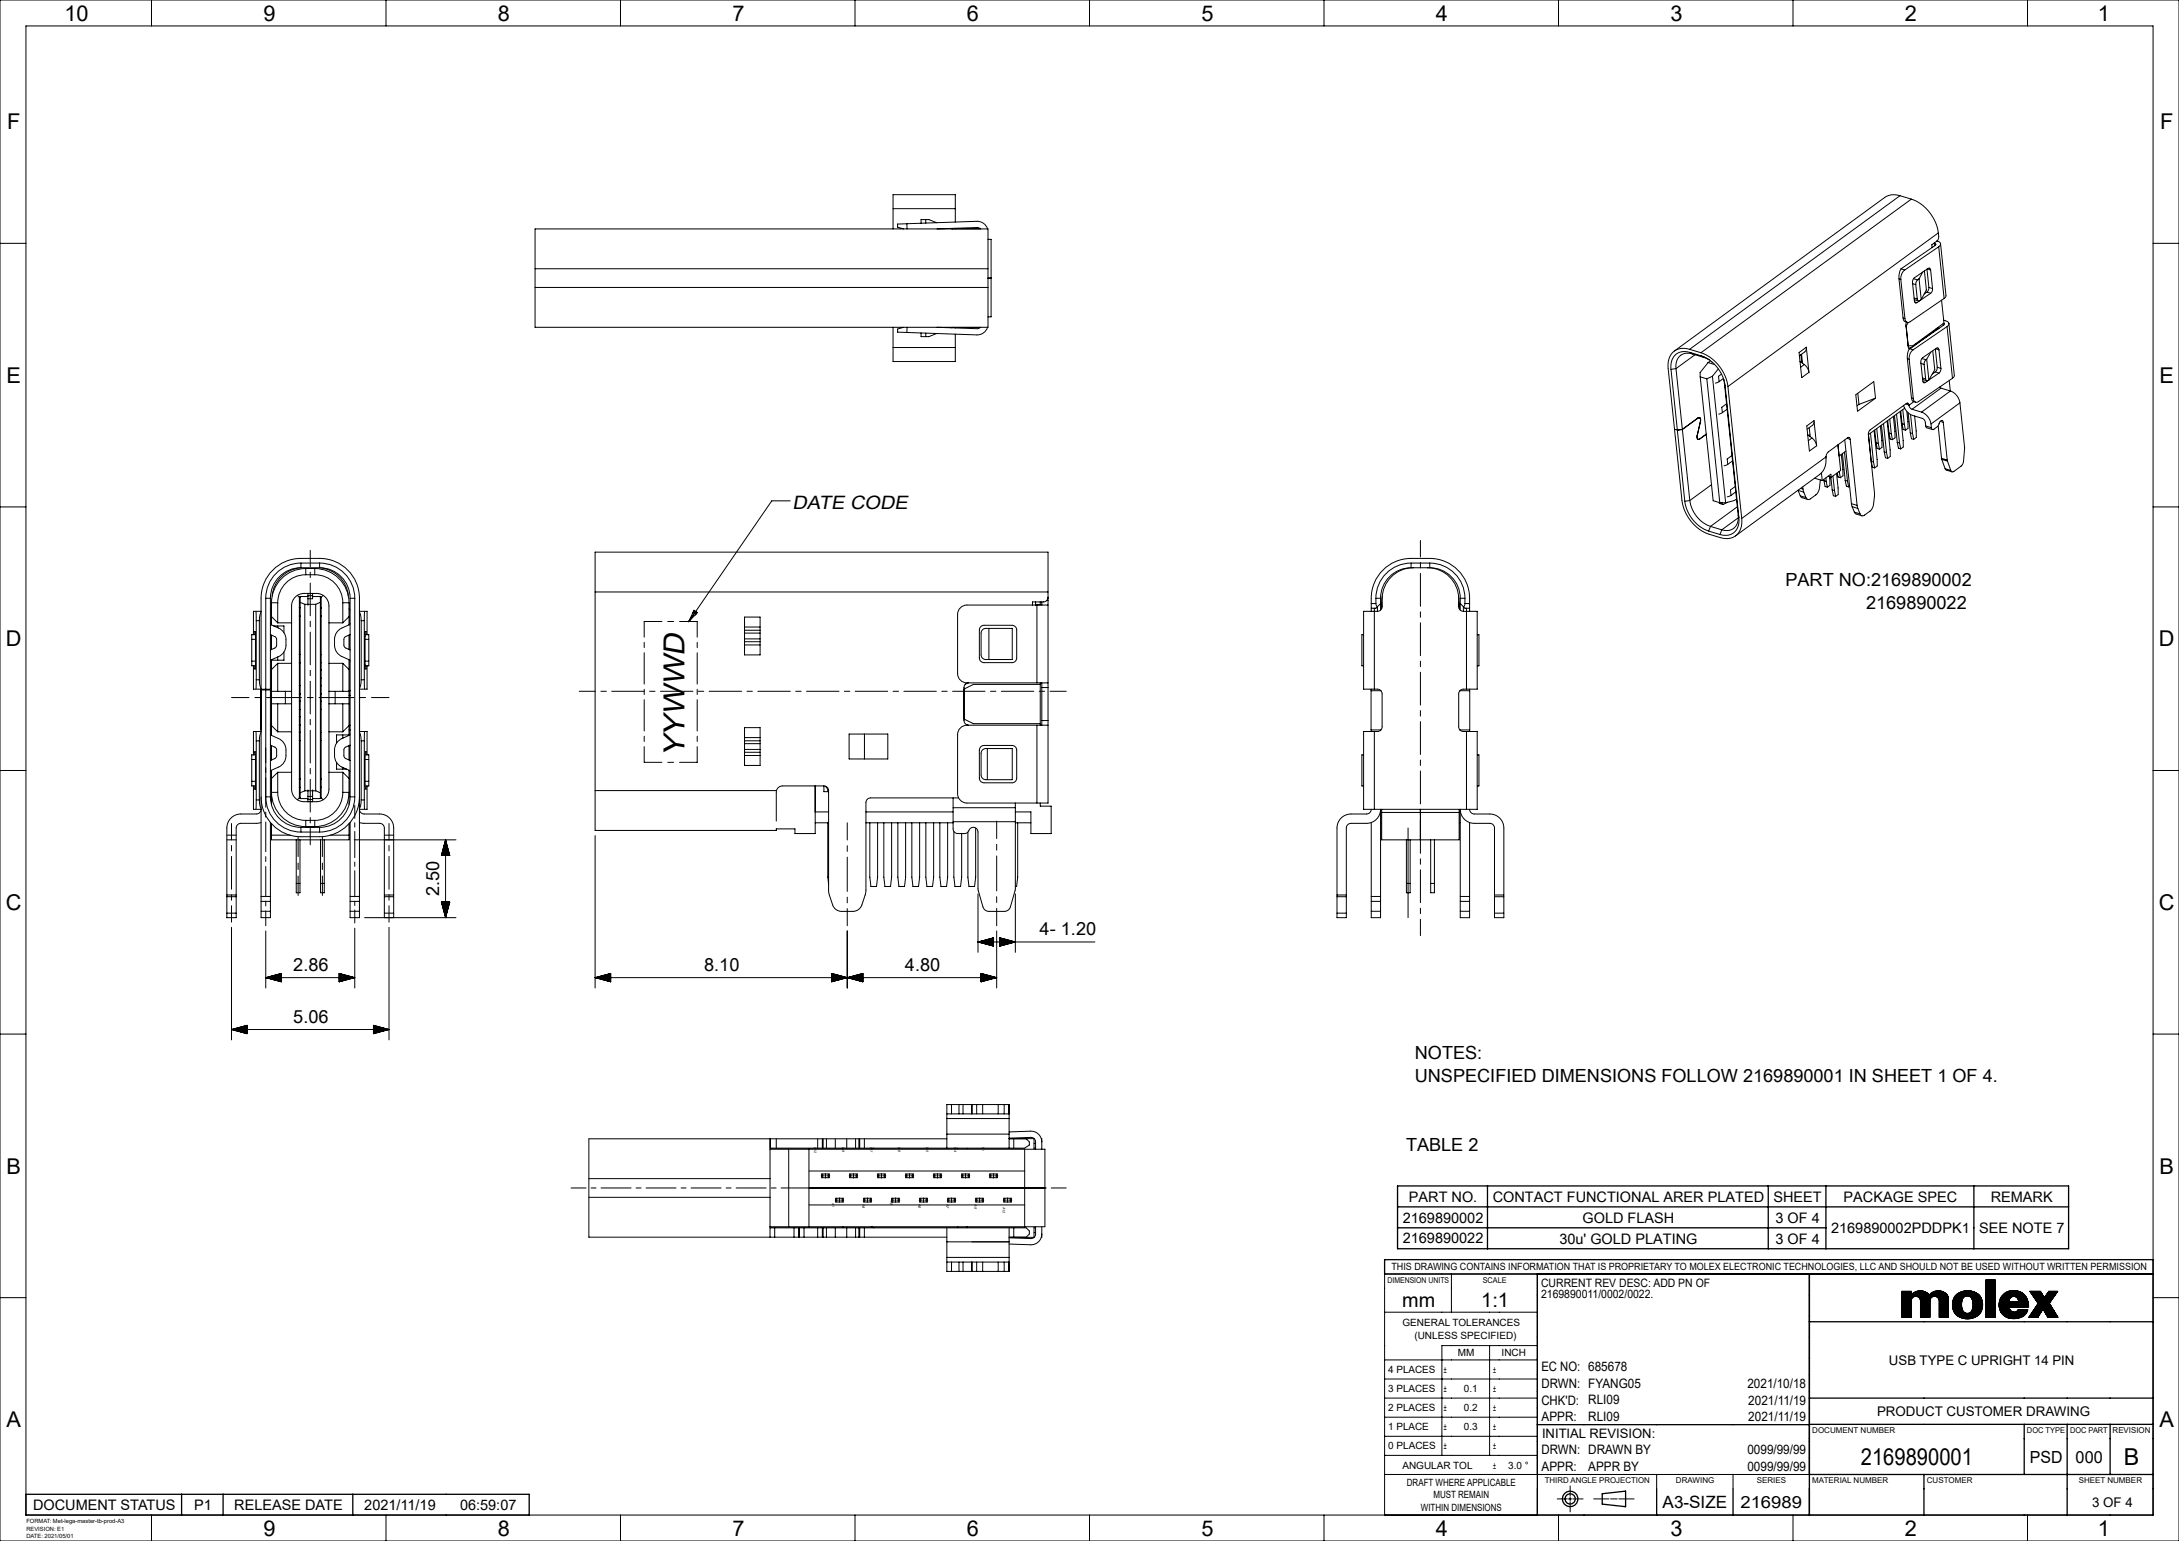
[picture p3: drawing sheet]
<svg xmlns="http://www.w3.org/2000/svg" width="420mm" height="297mm" viewBox="0 0 420 297" stroke-linecap="round" stroke-linejoin="round" font-family="sans-serif">
<defs><g id="words">
<text font-size="5.7" x="132" y="145.8" transform="rotate(-90 132 145.8)">YYWWD</text>
<g font-size="4.5">
<text x="358.7" y="282.3">2169890001</text>
<text x="409.4" y="282.3">B</text>
</g>
<g font-size="4.2">
<text x="12.4" y="4">10</text>
<text x="50.8" y="4">9</text>
<text x="96" y="4">8</text>
<text x="141.2" y="4">7</text>
<text x="186.4" y="4">6</text>
<text x="231.6" y="4">5</text>
<text x="276.8" y="4">4</text>
<text x="322" y="4">3</text>
<text x="367.2" y="4">2</text>
<text x="404.4" y="4">1</text>
<text x="1.4" y="25">F</text>
<text x="416.4" y="25">F</text>
<text x="1.3" y="73.8">E</text>
<text x="416.3" y="73.8">E</text>
<text x="1.1" y="124.6">D</text>
<text x="416.1" y="124.6">D</text>
<text x="1.1" y="175.4">C</text>
<text x="416.1" y="175.4">C</text>
<text x="1.3" y="226.2">B</text>
<text x="416.3" y="226.2">B</text>
<text x="1.3" y="275.1">A</text>
<text x="416.3" y="275.1">A</text>
<text x="50.8" y="296">9</text>
<text x="96" y="296">8</text>
<text x="141.2" y="296">7</text>
<text x="186.4" y="296">6</text>
<text x="231.6" y="296">5</text>
<text x="276.8" y="296">4</text>
<text x="322" y="296">3</text>
<text x="367.2" y="296">2</text>
<text x="404.4" y="296">1</text>
</g>
<g font-size="3.9">
<text x="270.3" y="252">mm</text>
<text x="285.5" y="252">1:1</text>
</g>
<text font-size="3.6" x="152.7" y="98.1">DATE CODE</text>
<g font-size="3.5">
<text x="344.1" y="112.9">PART NO:2169890002</text>
<text x="359.7" y="117.3">2169890022</text>
<text x="84.6" y="172.6" transform="rotate(-90 84.6 172.6)">2.50</text>
<text x="200.4" y="180.3">4- 1.20</text>
<text x="56.5" y="187.2">2.86</text>
<text x="135.7" y="187.2">8.10</text>
<text x="174.4" y="187.2">4.80</text>
<text x="56.5" y="197.2">5.06</text>
<text x="272.7" y="204.1">NOTES:</text>
<text x="272.7" y="208.6">UNSPECIFIED DIMENSIONS FOLLOW 2169890001 IN SHEET 1 OF 4.</text>
<text x="271" y="221.9">TABLE 2</text>
</g>
<text font-size="3.3" x="320.5" y="290.6">A3-SIZE</text>
<g font-size="3.2">
<text x="391.3" y="281.9">PSD</text>
<text x="400.1" y="281.9">000</text>
<text x="335.5" y="290.6">216989</text>
</g>
<g font-size="2.8">
<text x="271.6" y="231.6">PART NO.</text>
<text x="287.7" y="231.6">CONTACT FUNCTIONAL ARER PLATED</text>
<text x="341.8" y="231.6">SHEET</text>
<text x="355.4" y="231.6">PACKAGE SPEC</text>
<text x="383.7" y="231.6">REMARK</text>
<text x="270.4" y="235.6">2169890002</text>
<text x="270.4" y="239.7">2169890022</text>
<text x="300.6" y="239.7">30u' GOLD PLATING</text>
<text x="305" y="235.6">GOLD FLASH</text>
<text x="342.2" y="235.6">3 OF 4</text>
<text x="342.2" y="239.7">3 OF 4</text>
<text x="353" y="237.6">2169890002PDDPK1</text>
<text x="381.5" y="237.7">SEE NOTE 7</text>
<text x="6.4" y="291">DOCUMENT STATUS</text>
<text x="37.4" y="291">P1</text>
<text x="45.2" y="291">RELEASE DATE</text>
<text x="70.2" y="291">2021/11/19</text>
<text x="88.7" y="291">06:59:07</text>
</g>
<g font-size="2.6">
<text x="364.1" y="263">USB TYPE C UPRIGHT 14 PIN</text>
<text x="361.8" y="272.9">PRODUCT CUSTOMER DRAWING</text>
<text x="403.3" y="290.4">3 OF 4</text>
</g>
<g font-size="2.5">
<text x="297.1" y="264.3">EC NO: 685678</text>
<text x="297.1" y="267.5">DRWN: FYANG05</text>
<text x="336.8" y="267.5">2021/10/18</text>
<text x="297.1" y="270.7">CHK'D:</text>
<text x="297.1" y="273.9">APPR:</text>
<text x="306.1" y="270.7">RLI09</text>
<text x="306.1" y="273.9">RLI09</text>
<text x="337" y="270.7">2021/11/19</text>
<text x="337" y="273.9">2021/11/19</text>
<text x="297.1" y="280.3">DRWN: DRAWN BY</text>
<text x="297.2" y="277.1">INITIAL REVISION:</text>
<text x="336.8" y="280.3">0099/99/99</text>
<text x="297.1" y="283.5">APPR:</text>
<text x="306.1" y="283.5">APPR BY</text>
<text x="336.8" y="283.5">0099/99/99</text>
</g>
<g font-size="2.2">
<text x="297" y="248">CURRENT REV DESC: ADD PN OF</text>
<text x="297" y="250.2">2169890011/0002/0022.</text>
</g>
<g font-size="1.9">
<text x="268.2" y="244.9">THIS DRAWING CONTAINS INFORMATION THAT IS PROPRIETARY TO MOLEX ELECTRONIC TECHNOLOGIES, LLC AND SHOULD NOT BE USED WITHOUT WRITTEN PERMISSION</text>
<text x="270.3" y="255.6">GENERAL TOLERANCES</text>
<text x="272.6" y="258">(UNLESS SPECIFIED)</text>
<text x="281" y="261.4">MM</text>
<text x="289.4" y="261.4">INCH</text>
<text x="267.6" y="264.6">4 PLACES</text>
<text x="267.6" y="268.3">3 PLACES</text>
<text x="278.3" y="264.6">±</text>
<text x="278.3" y="268.3">±</text>
<text x="282.2" y="268.3">0.1</text>
<text x="287.8" y="264.6">±</text>
<text x="287.8" y="268.3">±</text>
<text x="267.6" y="272">2 PLACES</text>
<text x="267.6" y="275.7">1 PLACE</text>
<text x="278.3" y="272">±</text>
<text x="278.3" y="275.7">±</text>
<text x="282.2" y="272">0.2</text>
<text x="282.2" y="275.7">0.3</text>
<text x="287.8" y="272">±</text>
<text x="287.8" y="275.7">±</text>
<text x="267.6" y="279.4">0 PLACES</text>
<text x="278.3" y="279.4">±</text>
<text x="287.8" y="279.4">±</text>
<text x="270.3" y="283">ANGULAR TOL</text>
<text x="271.2" y="286.4">DRAFT WHERE APPLICABLE</text>
<text x="287.8" y="283">±</text>
<text x="290.7" y="283">3.0 °</text>
<text x="273.9" y="291.2">WITHIN DIMENSIONS</text>
<text x="276.3" y="288.8">MUST REMAIN</text>
</g>
<text font-size="1.6" x="407.2" y="276.2">REVISION</text>
<g font-size="1.5">
<text x="267.4" y="247.2">DIMENSION UNITS</text>
<text x="285.8" y="247.2">SCALE</text>
<text x="349.3" y="276.2">DOCUMENT NUMBER</text>
<text x="390.7" y="276.2">DOC TYPE</text>
<text x="399" y="276.2">DOC PART</text>
<text x="297.7" y="285.9">THIRD ANGLE PROJECTION</text>
<text x="323" y="285.9">DRAWING</text>
<text x="338.6" y="285.9">SERIES</text>
<text x="349.3" y="285.8">MATERIAL NUMBER</text>
<text x="371.4" y="285.9">CUSTOMER</text>
<text x="400.7" y="285.9">SHEET NUMBER</text>
</g>
<g font-size="1.1">
<text x="5.1" y="293.6">FORMAT: Met-lega-master-tb-prod-A3</text>
<text x="5.1" y="295">REVISION: E1</text>
<text x="5.1" y="296.4">DATE: 2021/05/01</text>
</g>
<g font-size=".7">
<text x="162.3" y="221.1" transform="rotate(90 162.3 221.1)">B9</text>
<text x="167.7" y="221.1" transform="rotate(90 167.7 221.1)">B7</text>
<text x="173.1" y="221.1" transform="rotate(90 173.1 221.1)">B6</text>
<text x="178.5" y="221.1" transform="rotate(90 178.5 221.1)">B5</text>
<text x="183.9" y="221.1" transform="rotate(90 183.9 221.1)">B4</text>
<text x="166.2" y="232" transform="rotate(90 166.2 232)">A4</text>
<text x="171.6" y="231.4" transform="rotate(90 171.6 231.4)">A5</text>
<text x="177" y="232" transform="rotate(90 177 232)">A6</text>
<text x="182.4" y="232" transform="rotate(90 182.4 232)">A7</text>
<text x="187.8" y="232.1" transform="rotate(90 187.8 232.1)">A9</text>
<text x="193.3" y="232.6" transform="rotate(90 193.3 232.6)">A12</text>
</g>
<g font-size=".6">
<text x="156.9" y="221.1" transform="rotate(90 156.9 221.1)">B12</text>
<text x="189.3" y="221.1" transform="rotate(90 189.3 221.1)">B1</text>
<text x="160.4" y="231.9" transform="rotate(90 160.4 231.9)">A1</text>
</g>
</g></defs>
<g fill="none" stroke="#000" stroke-width=".19">
<path d="M0 0h420v297h-420zM5 5h410v287h-410zM29.2 0v5M74.4 0v5M119.6 0v5M164.8 0v5M210 0v5M255.2 0v5M300.4 0v5M345.6 0v5M390.8 0v5M366.2 37.7a3.3 3.3 0 0 0-2.9 .4l-40.6 29.6"/>
<path d="M366.2 37.7l-40.5 29.6M366.2 37.7l2.2 .7M368.4 38.4a8.1 8.1 0 0 1 5.2 6.5M368.4 38.4l-40.5 29.6M0 46.9h5M103.1 44.1h87.3v19h-87.3zM103.1 55.4h87.3M103.1 51.8h87.3M172.1 40.2h12M174.8 43.1v1M178.4 42.3v.7M180.5 42.9l-1.5-.6h-1.5v.7"/>
<path d="M183.3 44l.2 .1M183.5 44.1h5.4M184.1 42.8v-5.3h-12v6.6M184.1 44v.1M189 44.1l-.7-.2-7.7 .2M190.3 44.1a2.07 2.07 0 0 0-2-1.4l-15.3 .5v.6l1.2 .3M190.4 46.1h.6v15h-.6M190.4 53.6h.6M366 53.7l.4 .1M366 53.7l.8 7.6M366.4 53.8l.8 7.6M366.4 51.8a3.2 3.2 0 0 0-.4 1.9"/>
<path d="M366.4 51.8l.7 .2M367.1 52l-.6 .8-.1 1M368.7 54.7l.6 .2M368.8 53.7l.8 .3M368.9 57.5l.7 .1M369 57.8l.8 .2M369 58.2l.5 .1M369.3 54.9l.3 2.7M369.6 57.6l.2 .4M369.6 54l-.3 .3v.6M369.9 53.7l.4 4M369.9 53.7l-.3 .3"/>
<path d="M370.3 57.7l-.5 .3M370.6 52.5l-.7 1.2M370.9 52.2l.4 3.7-1 1.8M371.4 56.3l.7 .2M371.4 56.3l-.5 .3M371.4 51.9l.4 3.5M371.5 51.8l.6 .2M371.8 55.4l-.1 .5-.3 .4M371.8 55.4l.7 .2M372.1 52a.31 .31 0 0 0-.1-.3 .31 .31 0 0 0-.4 0l-2.6 1.8-.3 .4-.1 .5 .4 3.6a.31 .31 0 0 0 .1 .3 .31 .31 0 0 0 .4 0M372.1 56.5l-2.6 1.8M372.1 52l.4 3.6"/>
<path d="M372.5 55.6l-.1 .5-.3 .4M372.8 46.8l.1 .1M372.9 46.9a.24 .24 0 0 1 .2 .1 .24 .24 0 0 1-.1 .3M372.9 46.9v.5M373 47.3l-6.6 4.5M373 47.3h.1M373.4 46.4l.5 .3 .1 .3M373.6 44.9l.1 .8-.1 .4-1.3 1.1 .1 .5M373.6 44.9l-40.5 29.6M373.7 47.6l1 9.9M373.7 47.6l-6.6 4.4M374 47l1.1 10-.4 .5"/>
<path d="M374 47l-.3 .6M374.2 57.9l.5 4.4-6 4.3h-.9M374.7 57.5l-6.5 4.5-.6 .1M415 46.9h5M172.1 63.1v6.6h12v-5.3M172.1 67h12M174.2 63.1l-1.2 .3v.6l15.3 .5a2.07 2.07 0 0 0 2-1.4M174.8 63.1v1M177.5 64.2v.7h1.5l1.5-.6M178.4 64.2v.7M180.6 63.1l7.7 .2 .7-.2M183.5 63.1l-.2 .1"/>
<path d="M184.1 63.1v.1M188.9 63.1h-5.4M322.1 71.2l1.2 11.7M322.7 67.7a3.4 3.4 0 0 0-1.2 3.3l1.3 11.7M323 71l1.3 11.7M323 71l-.9 .2M325.7 67.3a3.3 3.3 0 0 0-3 .4M325.7 67.3l2.2 .7M325.7 67.9a2.73 2.73 0 0 0-2.8 .5 2.73 2.73 0 0 0-.8 2.8M325.7 67.9l.5 .3M325.7 67.9l2.2 .7M326.2 68.2a2.36 2.36 0 0 0-2.5 .4 2.36 2.36 0 0 0-.7 2.4"/>
<path d="M326.2 68.2l2.2 .7M326.7 68.4l-3.7 2.6M327.7 72.6l2.5 23.9 1.3 .4M327.7 72.6l1.3 .4M327.9 68a8.1 8.1 0 0 1 5.2 6.5M327.9 68.6l1.5 .7M327.9 68.6l.5 .3M328.4 68.9l1 .4M329 73l2.5 23.9M329.2 69.9l-1.5 1.9v.8M329.2 69.9l1.3 .4M329.4 69.3a7.6 7.6 0 0 1 2.9 3.9"/>
<path d="M329.7 69.5l-.5 .4M330 69.8l.1 .1M330.1 72.5l-1.1 .5M330.1 72.5l2.5 24.4M331.2 71.1l-1.1 1.4M331.4 73.6l-.8 .2M331.8 72.1l-.6 .4 .2 1.1M332 79.5l-.7 .3M332.2 73l-.8 .6M332.2 73.1l.1 .2M332.3 73.3l.1 .6M332.3 73.2l.2 1.1"/>
<path d="M332.4 73.9l.1 .4M332.4 73.9l2.6 25.4M332.5 74.3l2.7 25.5M332.8 77.8l-.9 .7 .1 1M332.9 78.9l-.9 .6M333.1 74.5l2.6 25.4M346.9 69.6l.9 .7M347.1 68.4l.2 1.5M347.2 68.3l.2 1.7M347.8 70.3a2.29 2.29 0 0 1 .9 1.5M347.8 70.3l-.7 .5M348.2 66.9l-.2 .8-1.2 .9"/>
<path d="M348.2 66.9l-1.4 1 .5 4.9 1.4-1M348.2 66.9l.5 4.9M357.7 76.1l3.5-2.5 .3 3.1-3.5 2.6zM358.1 75.8l.2 2.1M358.3 77.9l-.4 .3M361.5 76.7l-3.2 1.2M365.6 79.8l.5 5.6M366.2 79.3l.7 6.8-.5 .4M366.4 79.2l.2 2.5M366.8 78.9l.3 2.9M366.8 61.3l.3 .7 .5 .1M366.8 61.3l.4 .1"/>
<path d="M366.9 78.1a2.87 2.87 0 0 0 1.8 2l2 .6 .4 .6 .1 .8M367.1 78.7l-7 5.1M367.2 61.4l.1 .5 .3 .2M367.3 77.9l.6 .2M367.4 62.8h.1M367.4 62.8l.4 3.8M367.5 62.1l-.1 .5 .4 4.2 .2 .4M367.5 79.3l.3 3.2-.5 .4M367.6 69.1l.4 .1M367.6 69.1l.8 7.6M367.8 66.6h.1M367.8 79.6l.4 3.8"/>
<path d="M367.8 62.1l-.4 .7M367.8 67l.5 .1M367.9 78.1l-.1-.4-.4 .1-6.9 5-.3 .4-.1 .6 1.2 11.2-.2 2.1a2.09 2.09 0 0 1-.7 1.4l-1.1 .9h-.4M367.9 78.1h.1M367.9 78.1l.2 .5 .4 .3M368 69.2l.8 7.6M368 67.2a3.2 3.2 0 0 0-.4 1.9M368.3 79.9l.3 3.7M368.3 67.1l-.3 .1M368.4 76.7l.3 .6 .5 .2M368.4 76.7l.4 .1M368.5 78.9l1.9 .5"/>
<path d="M368.7 67.4l-.5 .8-.2 1M368.8 76.8l.1 .5 .3 .2M368.9 77.4l-1 .7M370.3 70.1l.6 .1M370.4 79.4a2.87 2.87 0 0 1 1.8 2.3M370.4 69.1l.8 .2M370.6 72.8l.6 .2M370.6 73.1l.8 .3M370.6 73.6l.5 .1M370.9 70.2l.3 2.8M371.2 73l.2 .4M371.2 69.3l-.3 .4v.5"/>
<path d="M371.4 69.2l-.2 .1M371.4 69.2l.4 4M371.8 73.2l-.4 .2M372.2 67.9l-.8 1.3M372.5 67.6l.4 3.7-1.1 1.9M373 71.7l-.6 .4M373 71.7l.7 .2M373 67.3l.4 3.5M373.1 67.2l.6 .2M373.2 63.4h.1M373.3 63.3l.2 .1M373.3 63.4l-5 3.7"/>
<path d="M373.4 70.8l-.1 .5-.3 .4M373.4 70.8l.7 .2M373.5 63.2l.3 .1M373.5 63.4h-.2M373.6 63.4h-.1M373.7 67.4a.31 .31 0 0 0-.1-.3 .31 .31 0 0 0-.4 0l-2.6 1.8-.3 .4-.1 .5 .4 3.6a.31 .31 0 0 0 .2 .3 .31 .31 0 0 0 .3 0M373.7 71.9l-2.6 1.8M373.7 67.4l.4 3.6M373.8 74.6l.3 .2M373.9 74.6v.1M374.1 71l-.1 .5-.3 .4M374.1 74.8l-5.6 4.1"/>
<path d="M374.1 74.8l1.8 .6M374.5 62.4v.3M374.6 62.3l.1 .2-.1 .2-6.6 4.5 .7 .2M374.6 61.7h.1M374.7 61.7l.7 .3 .3 .4M374.7 61.7h-.1M375.3 62.9l-6.6 4.5M375.3 62.9l1 10M375.7 62.4l-.4 .5M375.7 62.4l1 9.9-.4 .6M375.7 73.3l.2 1.9-.1 .1M375.9 75.4a2.87 2.87 0 0 1 1.9 2.2"/>
<path d="M375.9 75.4l-5.5 4M376.3 72.9l-6.5 4.5-.6 .1M377.8 77.6l.9 8.6-.2 2.7-.4 .9-1.5 1.1h-.3M377.8 77.6l-5.6 4.1M0 97.7h5M152.3 96.5h-3.5l-16.1 23.3M322.8 82.7l.5 .2M322.8 82.7l1.4 13.7a8.1 8.1 0 0 0 5.2 6.6l2.2 .6a3.3 3.3 0 0 0 2.9-.3M322.8 82.7v.1M324.3 82.7l-1 .2M324.3 82.8l-1 .1 1.4 13.7M324.3 82.8l1.4 13.7"/>
<path d="M324.7 96.6a7.2 7.2 0 0 0 4.6 5.8M325.7 96.5a6.2 6.2 0 0 0 4 5M325.7 96.5l-1 .1M327.1 84h.1M327.1 84v.5l.2 .2M327.2 84.6l.1 .1M327.3 80.6h.1M327.3 80.6l-3 2.2M327.3 84.7h.1M327.4 80.5h.2M327.4 80.5l-3.1 2.2M327.5 84.6h.1"/>
<path d="M327.6 80.5h.1M327.6 80.5l-.3 .1M327.6 80.5l.2 .2v.5M327.6 80.5l.2 .3v.4M327.6 84.6l-.3 .1M327.6 84.6h.1M327.8 81.2l-.7 2.9 .1 .5M327.8 81.2h.1M327.8 81.2l-.7 2.8M328.9 83.7l-1.3 .9M329.9 93.4l-4.2 3.1M331.4 96.9l.1 .1 .5 .2"/>
<path d="M331.5 96.9h1.1M331.6 96.9l.3 .1M331.9 96.9v.1M331.9 97l.1 .2M333 89.5l-.7 .3M333 96.8l-1 .4M333.6 95.5l-.7 .3M333.8 87.8l-.9 .7 .1 1M333.9 88.8l-.9 .7M334.5 93.8l-1 .6 .1 1.1M334.6 94.8l-1 .7M334.7 96.2l-.4 .3-1.7 .4"/>
<path d="M334.9 97.7l-5.2 3.8M335 99.3a2.36 2.36 0 0 1-.7 2.4 2.36 2.36 0 0 1-2.4 .4M335 99.3l.2 .5M335 99.8l-3.1 2.3M335.2 99.8a2.73 2.73 0 0 1-.8 2.7 2.73 2.73 0 0 1-2.9 .5M335.7 99.9a3.4 3.4 0 0 1-1.2 3.4M346.6 94.5h.1M346.6 94.5l1.1 .3M346.6 94.5l.4 1.1M347 95.6l.3 .3 1.1 .4M347 95.6l1.1 .3M347.1 94.1l.4 .2"/>
<path d="M347.5 93.8v.5M347.5 94.3l.2 .5M347.7 94.8l.4 1.1M348.1 95.9l.3 .4M348.4 83.8l.9 .6M348.7 82.4l.2 1.8M348.9 83.7l-.3 .2M349.3 84.4a2.29 2.29 0 0 1 .9 1.5M349.3 84.4l-.8 .5M349.6 81.1l-.1 .7-1.2 .9M349.6 81.1l-1.3 1 .5 4.8 1.4-1M349.6 81.1l.6 4.8"/>
<path d="M349.7 92.2l1.5 .4M350.9 92.5l-.2 1.5a2.09 2.09 0 0 1-.7 1.4l-1.1 .8-.5 .1M351.1 91.1l.1 1.5M351.5 92.4l.1 .2M351.6 92.6l.2 1.2 .4 .1M351.6 92.6l.4 .2M351.9 92.1l.1 .7M352 88.1a3.7 3.7 0 0 1-1.3 3.3l-16.2 11.9M352 88.1l-16.3 11.8M352 92.8l.2 1.1M352.3 91.8l.7 .2M352.7 91.9v1.6l-.5 .4"/>
<path d="M352.9 92l.3 2.4M353 92l-.1-.6-1.7 1.2M353.2 94.4l.2 1.1 .4 .2M353.2 94.4l.4 .1M353.3 91.7l.3 2.8M353.6 94.5l.2 1.2M354 91.2l.3 4.1-.5 .4M354.1 91.1l.2 .8 .4 .2M354.4 90.9h.1M354.5 90.9h.1M354.5 90.9l.2 1.2M354.9 87.6l.3 4.1-.5 .4"/>
<path d="M355.1 87.4l.6 5.2M355.5 87.1l.6 5.6M355.6 84.8l1.3 12.3M355.7 92.6l.2 1.1 .4 .1M355.7 92.6l.4 .1M355.8 86.9l-1.3 1-.2-2.2 .5 5-1.8 1.3M356 84.5l.6 .2M356.1 92.7l.2 1.1M356.5 93.7l-.2 .1M356.6 84.7l-.1-.4h-.3l-3.8 2.8-.3 .4-.1 .6M356.6 84.7l1.4 12.7M356.9 97.1l.1 .6"/>
<path d="M356.9 97.1l1.1 .3M357 97.7l1.1 .3M357 97.7l.4 1M357.4 98.7l.3 .4 1.2 .3M357.4 98.7l1.1 .3M358 97.4l.1 .6M358.1 98l.4 1M358.5 99l.4 .4M360.5 83.5l.6 5.6M361.1 89.1l-.4-.2 .2 1.1 .4 .2M361.1 89.1l.2 1.1M361.2 83l.6 6.8-.5 .4"/>
<path d="M361.3 82.9l.3 2.4M361.6 85.3l.2 1.1 .5 .2M361.6 85.3l.4 .1M361.7 82.6l.3 2.8M362 85.4l.3 1.2M362.4 82.1l.4 4.1-.5 .4M362.6 81.9l.6 5.2M363 81.7l.6 5.5M363.2 87.1l.2 1.1 .4 .1M363.2 87.1l.4 .1M363.6 87.2l.2 1.1M363.7 81.1l.6 6.9-.5 .3"/>
<path d="M363.9 81.1l.2 2.4M364.1 83.5l.2 1.1 .5 .1M364.1 83.5l.4 .1M364.2 80.8l.3 2.8M364.5 83.6l.3 1.1M364.9 80.3l.4 4.1-.5 .3M365.2 80.1l.5 5.2M365.7 85.3l.2 1.1 .5 .1M365.7 85.3l.4 .1M366.1 85.4l.3 1.1M366.6 81.7l.2 1.1 .5 .1M366.6 81.7l.5 .1"/>
<path d="M367.1 81.8l.2 1.1M368.2 83.4l.2 1.2 .5 .1M368.2 83.4l.4 .2M368.6 83.6l.3 1.1M369 80.2l.4 4.1-.5 .4M371.2 82.1l.2 .3 1.1 .4M371.2 82.1l1.1 .3M372.2 81.7l.1 .7M372.3 82.4l.2 .4M373.6 82.1l.6 6.2M374 81.2l.6 .2M374.2 88.3l.1 .2"/>
<path d="M374.2 88.3l1.1 .4M374.3 88.5l1.1 .4M374.3 88.5l.6 1.8M374.6 81.4a.36 .36 0 0 0-.4-.4 .36 .36 0 0 0-.3 .4l-.4 .8-1 .6M374.6 81.4l.7 7.3M374.9 90.3l.2 .3 1.2 .3M374.9 90.3l1.1 .4M375.3 88.7l.1 .2M375.4 88.9l.6 1.8M376 90.7l.3 .2M415 97.7h5M49.3 117.8l.1 1.8"/>
<path d="M49.4 119.6h.6M49.4 119.6v11.4M50 119.6v11.4M50.3 118l-.3 1.6M50.3 117.8h-1.4v4.5M51.2 115.3h.9M51.2 115.3v17.5M52.1 115.3v38.3M52.3 118.8l1.2 1.2M52.3 116.2v4.2M52.3 116.2h1.2M52.3 117.3l-.2 .3"/>
<path d="M53.5 116.2v3.8M56.7 115.3a2.4 2.4 0 0 1 1.9-.9h2.4a2.4 2.4 0 0 1 2.4 2.4v35.3a2.4 2.4 0 0 1-2.4 2.4h-2.4a2.4 2.4 0 0 1-2.4-2.4v-35.3l.1-.6zM57.3 114.7l.4 .4M57.7 118.8h.2M57.7 118.7h.2M57.7 117.2h.2M57.7 117.1h.2M57.7 115.1h.2M57.7 115.1v38.7M57.9 116.1l.9 .4M58 109.4a6 6 0 0 0-5.6 5.5M58 108.5a6.8 6.8 0 0 0-6.8 6.8"/>
<path d="M58 109.4a5.9 5.9 0 0 0-5.9 5.9M58 109.4h3.6M58 108.5h3.6M58 108.5v.9M58.8 116.5h2.1M58.8 116.5v35.9M58.9 109.6a6.6 6.6 0 0 0-6.6 6.6M58.9 110.8a5.4 5.4 0 0 0-5.4 5.4M58.9 110.8h1.8M58.9 109.6v1.2M58.9 109.6h1.8M59.4 115h-1.5v38.9h1.5"/>
<path d="M59.4 114.8h.9M59.4 114.4v2.3M59.8 106.1v3.1M59.8 110.3v1M59.8 112.4v6.3M59.8 119.7v1.1M60.3 115h1.5v38.9h-1.5M60.3 114.4v1h-.9M60.7 109.6a6.6 6.6 0 0 1 6.6 6.6M60.7 110.8a5.4 5.4 0 0 1 5.4 5.4M60.7 109.6v1.2M60.9 116.5v35.9"/>
<path d="M61.6 109.4a5.9 5.9 0 0 1 5.9 5.9M61.6 108.5a6.8 6.8 0 0 1 6.8 6.8M61.6 108.5v.9M61.6 109.4a6 6 0 0 1 5.6 5.5M61.8 118.7h.1M61.8 117.2h.1M61.8 115.1h.1M61.8 116.1l-.9 .4M61.9 115.1v38.7M62.3 114.7l-.4 .4M66.1 116.2h1.2M66.1 116.2v3.8"/>
<path d="M67.3 117.3l.2 .3M67.3 116.2v4.2M67.3 118.8l-1.2 1.2M67.5 115.3h.9M67.5 115.3v38.3M68.4 115.3v38.3M69.3 118l.3 1.6M69.3 117.8h1.5v4.5M69.6 119.6h.6M69.6 119.6v11.4M70.2 119.6v11.4M70.3 117.8l-.1 1.8"/>
<path d="M114.7 114.1h87.3M127.6 119.8h-3.4v3M128.7 119.8h1.1M131 119.8h3.4v3M133.8 117.6l.6 .5-1.7 1.7zM133.8 117.7l-.3 .4M134.3 118l-.3 .5M143.5 118.9h3v7.3h-3zM199.6 116v.6M199.9 116.6v15M200.5 116v.6h-.9M200.8 116v.6"/>
<path d="M201.8 115.7h.2M202 116.6h-15.6a1.8 1.8 0 0 0-1.8 1.8v11.4a1.8 1.8 0 0 0 1.8 1.8h15.6M202 115.1a.9 .9 0 0 1-.9 .9h-2.1v.6M264.3 117.8a10.2 10.2 0 0 1 1.2-6.7 7.7 7.7 0 0 1 6.5-3.5h3.6a7.7 7.7 0 0 1 7.7 7.7v2.5M264.3 116.3h.9M264.9 117.2v15.6M265.2 116.3l.3 .7M265.2 115.3v1M265.2 115.3h.9M265.5 117.8h-2.7v15h2.7a.9 .9 0 0 1 .9 .9v6.4a.9 .9 0 0 1-.9 .9h-2.7v15h21.9v-15h-2.6a.9 .9 0 0 1-.9-.9v-6.4a.9 .9 0 0 1 .9-.9h2.6v-15h-2.6M265.5 116.9v.9M266.1 115.3v2.3"/>
<path d="M266.1 116.3l-.9 .9h-.9M266.4 114.8l-.1 2.5M272 108.5a6.8 6.8 0 0 0-6.8 6.8M272 109.4a5.9 5.9 0 0 0-5.9 5.9M272 108.5v.9M272 109.4h3.6M272 108.5h3.6M272.4 109.4a6 6 0 0 0-6 6v1.5a.9 .9 0 0 1-.9 .9M273.8 104.2v3.1M273.8 108.4v1.1M273.8 110.5v6.4M273.8 117.9v1.1"/>
<path d="M275.2 109.4a6 6 0 0 1 6 6v1.5a.9 .9 0 0 0 .9 .9M275.6 108.5a6.8 6.8 0 0 1 6.8 6.8M275.6 109.4a5.9 5.9 0 0 1 5.9 5.9M275.6 108.5v.9M281.1 114.8l.2 2.5M281.5 116.3l.9 .9h.9M281.5 115.3h.9M281.5 115.3v2.3M282.1 116.9v.9M282.4 116.3l-.3 .7M282.4 116.3h.9M282.4 115.3v1"/>
<path d="M282.7 117.2v15.6M329.3 102.4l2.2 .6M329.7 101.5l-.4 .9M329.7 101.5l2.2 .6M331.9 102.1l-.4 .9M44.6 134.4h3.4M48.5 127.4h.7M48.5 123.2h.7M48.9 128.3v4.5h1.4M49 122.3v-.6h.2v7.2h-.2v-.6M49.1 134.4h1.1M49.2 122.3h-.7v6h.7"/>
<path d="M49.4 131l-.1 1.8M49.4 131h.6M50 131l.3 1.7M50.3 133.1h.1M50.3 139.8h.1M50.3 134.1h.1M50.3 133.9h.1M50.3 133h1.8M50.3 132.8h1.8M51.2 133v22.6M51.4 134.4h6.7M52.1 120.2l.2 .2a3.7 3.7 0 0 1 2.6 1.9 3.5 3.5 0 0 1-.8 4l-1.8 .9-.2 .2"/>
<path d="M52.1 122.3l1.1 .5a2.18 2.18 0 0 1 .1 1.8l-.3 .3-.9 .4M52.1 133.1h.2M52.1 139.8h.2M52.1 134.1h.2M52.1 133.9h.2M52.1 133.1h.1M52.3 133.2h3.9M52.3 135.6h3.9M52.3 139.8l1.2 1.2M52.3 122.4v2.8M52.3 127.2v14.5M52.8 120.6h1.9v1.4"/>
<path d="M53.5 127.8h2.7M53.5 120h2.7M53.5 120.6v.4M53.5 126.6v.6M53.5 127.8v5.4M53.5 135.6v5.4M53.5 127.8l-1.2 1.2M54.7 125.6v1.6h-2.4M55 133.2v2.4M57.7 139.8h.2M57.7 139.7h.2M57.7 138.2h.2"/>
<path d="M57.7 136.8h.2M57.7 136.7h.2M57.7 135.2h.2M57.7 135.1h.2M57.7 138.1h.2M57.7 133.8h.2M57.7 133.7h.2M57.7 132.2h.2M57.7 132.1h.2M57.7 127.8h.2M57.7 127.7h.2M57.7 126.2h.2"/>
<path d="M57.7 126.1h.2M59.2 134.4h1.2M59.8 121.8v6.3M59.8 129.2v1M59.8 131.3v6.3M59.8 138.6v1.1M61.5 134.4h6.7M61.8 136.7h.1M61.8 135.2h.1M61.8 133.7h.1M61.8 132.2h.1M61.8 130.7h.1"/>
<path d="M61.8 129.2h.1M61.8 127.7h.1M61.8 126.2h.1M63.4 133.2h3.9M63.4 135.6h3.9M63.4 127.8h2.7M63.4 120h2.7M64.6 133.2v2.4M66.1 127.8l1.2 1.2M66.1 127.8v5.4M66.1 135.6v5.4M67.3 133.1h.2"/>
<path d="M67.3 139.8h.2M67.3 134h.2M67.3 122.4v2.8M67.3 127.2v14.5M67.3 139.8l-1.2 1.2M67.5 133.1h-.1M67.5 120.1l-.2 .3a3.7 3.7 0 0 0-2.6 1.9 3.5 3.5 0 0 0 .8 4l1.8 .9 .2 .2M67.5 122.3l-1 .5a2.18 2.18 0 0 0-.2 1.8l.3 .3 .9 .4M69.3 133.1h.1M69.3 139.8h.1M69.3 134h.1M69.4 134.4h1.1"/>
<path d="M69.6 131l-.3 1.7M69.6 131h.6M70.2 131l.1 1.8M70.4 127.4h.7M70.4 123.2h.7M70.4 122.3h.7v6h-.7M70.6 122.3v-.6h-.2v7.2h.2v-.6M70.8 128.3v4.5h-1.5M71.6 134.4h3.4M111.7 133.2h3.1M115.8 133.2h1.1M117.9 133.2h6.3"/>
<path d="M124.2 123.8v1M124.2 125.8v6M124.2 132.9v1M124.2 134.9v6M125.2 133.2h1.1M127.3 133.2h6.3M134.4 123.8v1M134.4 125.8v6M134.4 132.9v1M134.4 134.9v6M134.6 133.2h1M136.7 133.2h6.2"/>
<path d="M143.5 124.3h3M143.5 123.7h3M143.5 123.1h3M143.5 122h3M143.5 121.5h3M143.5 120.9h3M144 133.2h1M146.1 133.2h6.2M153.4 133.2h1M155.5 133.2h6.2M162.8 133.2h1M164.8 133.2h6.3"/>
<path d="M172.1 133.2h1.1M174.2 133.2h6.3M181.5 133.2h1.1M183.6 133.2h6.3M185.8 138.6l1.8 .9h12.9M186.3 131.7l-.3 .2M186.7 131.6l-.3 .1a.9 .9 0 0 0-.6 .8v6.4a.9 .9 0 0 0 .9 .9M188.8 121.4a.9 .9 0 0 1 .9-.9h5.4a.9 .9 0 0 1 .9 .9v5.4a.9 .9 0 0 1-.9 .9h-5.4a.9 .9 0 0 1-.9-.9M188.8 126.8h.1M188.8 121.4v5.4M188.8 121.4h.1M189.4 121.4l.6-.3h5.1v6h-5.1a.9 .9 0 0 1-.9-.9v-4.2z"/>
<path d="M190.6 121.1v6M190.9 133.2h1.1M193 133.2h6.3M199.9 139.8v15M200.3 133.2h1M200.5 131.9h-12.9l-1.8 .9M200.5 131.6v8.2M200.8 131.6v8.2M200.8 138.9h1.2M200.8 132.5h1.2M202 139.8h-15.6a1.8 1.8 0 0 0-1.8 1.8v11.4a1.8 1.8 0 0 0 1.8 1.8h15.6v-48.4h-87.3v53.7h34.9v-.3h3.6v.9h3.9v-9.2M202.4 133.2h3.1"/>
<path d="M262.8 122.3h-.3v6h.3M264.3 132.8v.3M266.1 133.1h.1M266.2 133.1h-1.9v7.6h1.9M273.8 120v6.4M273.8 127.4v1.1M273.8 129.6v6.3M273.8 137v1M273.8 139.1v6.3M281.4 133.1h1.9v7.6h-1.9M281.5 133.1h.1M283.3 132.8v.3"/>
<path d="M284.7 122.3h.4v6h-.4M0 148.5h5M44.6 158.7v3.2M48.5 150.6h.7M48.5 146.4h.7M48.9 151.5v4.5h1.4a.9 .9 0 0 1-.9 .9h-3a2.7 2.7 0 0 0-2.7 2.7v17.3h1.8v-17.3a.9 .9 0 0 1 .9-.9h3l.9-.2M49 145.5v-.6h.2v7.2h-.2v-.6M49.2 145.5h-.7v6h.7M49.3 141l.1 1.8M49.4 154.2l-.1 1.8M49.4 142.8h.6M49.4 154.2h.6"/>
<path d="M49.4 142.8v11.4M50 154.2l.3 1.7M50 142.8v11.4M50.3 140.7h.1M50.3 141.1l-.3 1.7M50.3 153.6a7.7 7.7 0 0 0 7.7 7.7h3.6a7.7 7.7 0 0 0 7.7-7.7M50.3 141h-1.4v4.5M51.2 156.5v1M51.2 158.4v5.7M52.1 153.6h-.9a6.8 6.8 0 0 0 6.8 6.8M52.1 153.6a5.9 5.9 0 0 0 5.9 5.9M52.1 141.4l.2 .3a3.7 3.7 0 0 1 2.6 1.9 3.5 3.5 0 0 1-.8 4l-1.8 .9-.2 .2"/>
<path d="M52.1 143.6l1.1 .5a2.18 2.18 0 0 1 .1 1.8l-.3 .3-.9 .4M52.1 158.5v18.4h-1.8v-61.6a7.7 7.7 0 0 1 7.7-7.7h3.6a7.7 7.7 0 0 1 7.7 7.7v61.6h-1.8v-18.4M52.1 140.7h.2M52.2 140.7l-.1 .1M52.3 158.7v3.2h15v-3.2M52.3 143.7v2.8M52.3 148.5v6.6M53.5 152.7h-1.2a6.6 6.6 0 0 0 6.6 6.6M53.5 152.7a5.4 5.4 0 0 0 5.4 5.4M53.5 148.8h2.7M53.5 141h2.7M53.5 148.8v3.9"/>
<path d="M53.5 148.8l-1.2 1.2M57.7 153.8h.2M57.7 142.8h.2M57.7 151.7h.2M57.7 151.8h.2M57.7 150.2h.2M57.7 150.1h.2M57.7 142.7h.2M57.7 141.2h.2M57.7 141.1h.2M57.7 153.8l-.4 .3M58 159.5h3.6"/>
<path d="M58 159.5v.9M58.8 152.4h2.1M58.8 152.4l-.9 .4M58.9 159.3h1.8M58.9 158.1h1.8M58.9 158.1v1.2M59.4 154.5h.9M59.4 154.1h.9M59.4 153.5h.9M59.4 152.2v2.3M59.8 140.7v6.4M59.8 148.1v1.1"/>
<path d="M59.8 150.2v6.3M59.8 157.6v1M59.8 159.7v3.1M60.3 152.2v2.3M60.7 158.1v1.2M60.9 152.4l.9 .4M61.6 159.5v.9M61.8 153.8h.1M61.8 151.7h.1M61.8 150.2h.1M61.8 142.7h.1M61.8 141.2h.1"/>
<path d="M61.9 153.8l.4 .3M63.4 148.8h2.7M63.4 141h2.7M64.9 146.9v1.3h1.9M66.1 152.7h1.2a6.6 6.6 0 0 1-6.6 6.6M66.1 152.7a5.4 5.4 0 0 1-5.4 5.4M66.1 148.8l1.2 1.2M66.1 141.6v.7M66.1 147.9v.3M66.1 148.8v3.9M67.3 140.7h.2M67.3 141.6h-2.4v1.7"/>
<path d="M67.3 143.7v2.8M67.3 148.5v6.6M67.4 140.7l.1 .1M67.5 153.6a5.9 5.9 0 0 1-5.9 5.9M67.5 141.4l-.2 .3a3.7 3.7 0 0 0-2.6 1.9 3.5 3.5 0 0 0 .8 4l1.8 .9 .2 .2M67.5 143.6l-1 .5a2.18 2.18 0 0 0-.2 1.8l.3 .3 .9 .4M67.5 153.6h.9M68.4 153.6a6.8 6.8 0 0 1-6.8 6.8M68.4 155.2v2.5M68.4 158.6v.8M69.3 158.5l.9 .2h3a.9 .9 0 0 1 .9 .9v17.3M69.3 141.1l.3 1.7"/>
<path d="M69.3 141h1.5v4.5M69.3 140.7h.1M69.6 154.2l-.3 1.6M69.6 142.8h.6M69.6 154.2h.6M69.6 142.8v11.4M70.2 154.2l.1 1.8M70.2 142.8v11.4M70.3 141l-.1 1.8M70.4 150.6h.7M70.4 146.4h.7M70.4 145.5h.7v6h-.7"/>
<path d="M70.6 145.5v-.6h-.2v7.2h.2v-.6M70.8 151.5v4.5h-1.5a.9 .9 0 0 0 .9 .9h3a2.7 2.7 0 0 1 2.7 2.7v17.3M75 158.7v3.2M114.7 152.4h35M124.2 143.9v3h3.4M124.2 141.9v1M128.7 146.9h1.1M134.4 141.9v1M134.4 143.9v3h-3.4M143.5 140.2h3v7.3h-3zM143.5 145.6h3M143.5 145h3"/>
<path d="M143.5 144.4h3M143.5 143.3h3M143.5 142.8h3M143.5 142.2h3M149.7 152.4l-.1 5.9M157.1 158.6h2.6M157.1 156.5h2.6M158.8 151.5a.9 .9 0 0 1 .9 .9v19.2l.2 .9 .6 1.9a1.8 1.8 0 0 0 1.7 1.3h2.2a1.8 1.8 0 0 0 1.7-1.3l.7-1.9 .1-.9v-16.9a.9 .9 0 0 1 .9-.9h17M158.8 151.5h-8a1.2 1.2 0 0 0-1.1 .9M158.8 151.5v1.1h.9M159.1 151.5l.3 .4 .2 .7M159.6 158.6v10.5l.1 1.2"/>
<path d="M163.3 158.6v3.3M163.7 141.5h7.4v4.8h-7.4zM166.6 141.5v4.8M166.9 158.6h16.8M166.9 156.5h16.8M167.7 158.6v10.5l.2 1.8h1l.3-1.8v-10.5M170.4 158.6v10.5l.2 1.8h1l.3-1.8v-10.5M173.1 158.6v10.5l.2 1.8h1l.3-1.8v-10.5M175.8 158.6v10.5l.2 1.8h1l.3-1.8v-10.5M178.5 158.6v10.5l.2 1.8h1l.3-1.8v-10.5M181.2 158.6v10.5l.2 1.8h1l.3-1.8v-10.5M183.7 153.8v6a.9 .9 0 0 0 .9 .9h1.3a1.05 1.05 0 0 0 1-.9 .9 .9 0 0 1 1-.3 .9 .9 0 0 1 .6 .9v10.9l1 3.5a1.2 1.2 0 0 0 1.1 .9h3a1.2 1.2 0 0 0 1.2-.9l.9-3.5v-16.5"/>
<path d="M183.7 158.4h12M183.7 155.7h12M188.1 159.6v9.5l-.3 1.8h-1l-.2-1.8v-8.7M188.8 144.6a.9 .9 0 0 1 .9-.9h5.4a.9 .9 0 0 1 .9 .9v5.4a.9 .9 0 0 1-.9 .9h-5.4a.9 .9 0 0 1-.9-.9M188.8 150h.1M188.8 144.6h.1M188.8 144.6v5.4M189.4 144.5l.6-.2h5.1v6h-5.1a.9 .9 0 0 1-.9-.9v-4.2zM190.3 144.3v6M192.1 158.2v3.4M195.7 158.6h3M196.2 158.6v10.5l-.3 1.8h-.2"/>
<path d="M200.5 154.8v.6h2.1v5.3h-3.9v-4.2h-3M262.8 145.5h-.3v6h.3M264.3 156a.9 .9 0 0 1-.9 .9h-3a2.7 2.7 0 0 0-2.7 2.7v17.3h1.8v-17.3a.9 .9 0 0 1 .9-.9h3a2.7 2.7 0 0 0 2.7-2.7v20.9h-1.8v-18.4M264.3 140.7v.3M264.9 141v15M266.1 158.5l.2 .2M266.1 140.7h.1M266.3 156v5.9h15v-5.9M266.3 156.6h15M271.4 159.6v17.3M273.8 146.5v1M273.8 148.6v6.3"/>
<path d="M273.8 156v8.5M281.5 140.7h.1M281.5 158.5l-.2 .2M282.7 141v15M283.3 156a.9 .9 0 0 0 .9 .9h3a2.7 2.7 0 0 1 2.7 2.7v17.3h-1.8v-17.3a.9 .9 0 0 0-.9-.9h-3a2.7 2.7 0 0 1-2.7-2.7v20.9h1.8v-18.4M283.3 140.7v.3M284.7 145.5h.4v6h-.4M415 148.5h5M43.7 176h1.8M43.7 172.8h1.8M43.7 172.5h1.8M43.7 161.9h1.8"/>
<path d="M43.7 161h1.8M44.6 162.9v1.1M44.6 165.1v6.3M44.6 172.4v1.1M44.6 174.6v3.1M44.6 178.7v21.7M50.3 175.6h1.8M50.3 173.7h1.8M50.3 172.8h1.8M51.2 165.1v.9M51.2 167v5.7M51.2 173.7v.9"/>
<path d="M51.2 175.6v2.8M51.2 179.4v11M52.3 161h3.7M57.1 161.9v10.2h.7v-10.2M57.1 170.3h.7M57.5 161.4v3.7M57.5 166.3v1.3M57.5 168.8v3.8M58 160.4h3.6M61.8 161.9v10.2h.7v-10.2M61.8 170.3h.7M62.1 161.4v3.7"/>
<path d="M62.1 166.3v1.3M62.1 168.8v3.8M63.6 161h3.7M67.5 175.6h1.8M67.5 173.7h1.8M67.5 172.8h1.8M68.3 161.9h19.6M68.4 160.2v5.1M68.4 166.1v.9M68.4 167.8v5.1M68.4 173.7v.8M68.4 175.4v2.5"/>
<path d="M68.4 178.9v11.5M70.3 176.9h17.6M74.1 176h1.8M74.1 172.8h1.8M74.1 172.5h1.8M74.1 161h1.8M75 162.9v1.1M75 165.1v6.3M75 172.4v1.1M75 174.6v3.1M75 178.7v21.7M85.1 173.9h1.6"/>
<path d="M85.1 173.9l.8 3M85.1 164.9h1.6M85.1 164.8v.1M85.1 173.9h.1M85.1 164.6v.3M85.1 173.9v.2M85.2 164.4v.5M85.2 173.9v.4M85.2 164.2v.7M85.2 173.9v.6M85.3 164v.9M85.3 173.9v.8"/>
<path d="M85.3 163.9v1M85.3 173.9v1M85.4 163.7v1.2M85.4 173.9v1.2M85.5 163.5v1.4M85.5 173.9v1.4M85.5 163.3v1.6M85.5 173.9v1.5M85.6 163.1v1.8M85.6 173.9v1.7M85.6 162.9v2M85.6 173.9v1.9"/>
<path d="M85.7 162.7v2.2M85.7 173.9v2.1M85.7 162.5v2.4M85.7 173.9v2.3M85.8 162.3v2.6M85.8 173.9v2.5M85.8 162.1v2.8M85.8 173.9v2.7M85.9 161.9v15M85.9 161.9l-.8 3M85.9 161.9l.8 3M85.9 162v2.9"/>
<path d="M85.9 173.9v2.9M86 162.1v2.8M86 173.9v2.7M86 162.3v2.6M86 173.9v2.5M86.1 162.5v2.4M86.1 173.9v2.3M86.1 162.7v2.2M86.1 173.9v2.1M86.2 162.9v2M86.2 173.9v1.9M86.2 163.1v1.8"/>
<path d="M86.2 173.9v1.7M86.3 163.3v1.6M86.3 173.9v1.5M86.3 163.5v1.4M86.3 173.9v1.4M86.4 163.7v1.2M86.4 173.9v1.2M86.4 163.9v1M86.4 173.9v1M86.5 164v.9M86.5 173.9v.8M86.5 164.2v.7"/>
<path d="M86.5 173.9v.6M86.6 164.4v.5M86.6 173.9v.4M86.6 164.6v.3M86.6 173.9v.2M86.7 164.8v.1M86.7 173.9h.1M86.7 173.9l-.8 3M114.7 161.1v29.3M163.3 163v1.1M163.3 165.2v6.6M163.3 172.9v1.1"/>
<path d="M163.3 175.1v3.3M163.3 179.4v11M183.9 160.3v8.8l.2 1.8h1l.3-1.8v-8.4M188.5 172.3v11.2M192.1 162.7v1.2M192.1 165v6.7M192.1 172.8v1.1M192.1 175.1v3.3M192.1 179.4v11M195.7 172.3v11.2M257.7 176h1.8M257.7 172.8h1.8"/>
<path d="M257.7 172.5h1.8M264.3 175.6h1.8M264.3 173.7h1.8M264.3 172.8h1.8M271.1 161.9v10.2h.7v-10.2M271.1 170.3h.7M273.8 165.5v1.1M273.8 167.6v6.4M273.8 175v1.1M273.8 177.2v3.1M275.8 161.9v10.2h.7v-10.2M275.8 170.3h.7"/>
<path d="M281.5 175.6h1.8M281.5 173.7h1.8M281.5 172.8h1.8M288.1 176h1.8M288.1 172.8h1.8M288.1 172.5h1.8M0 199.3h5M44.6 198.4h30.4M44.6 198.4l3 .8M44.7 198.4h2.9M44.9 198.5h2.7M44.9 198.3h2.7"/>
<path d="M45.1 198.5h2.5M45.1 198.3h2.5M45.3 198.6h2.3M45.3 198.2h2.3M45.5 198.6h2.1M45.5 198.2h2.1M45.7 198.7h1.9M45.7 198.1h1.9M45.9 198.8h1.7M45.9 198.1h1.7M46 198.8h1.6M46 198h1.6"/>
<path d="M46.2 198.9h1.4M46.2 198h1.4M46.4 198.9h1.2M46.4 197.9h1.2M46.6 199h1M46.6 197.9h1M46.8 199h.8M46.8 197.8h.8M47 199.1h.6M47 197.8h.6M47.2 199.1h.4M47.2 197.7h.4"/>
<path d="M47.4 199.2h.2M47.4 197.7h.2M47.6 199.2h.1M47.6 197.6h.1M47.6 197.6v1.6M47.6 197.6l-3 .8M51.2 188.4h17.2M51.2 188.4l3 .8M51.2 188.4l3-.8v1.6M51.3 188.4h2.9M51.5 188.5h2.7M51.5 188.3h2.7"/>
<path d="M51.7 188.5h2.5M51.7 188.3h2.5M51.9 188.6h2.3M51.9 188.2h2.3M52.1 188.6h2.1M52.1 188.2h2.1M52.3 188.7h1.9M52.3 188.1h1.9M52.5 188.8h1.7M52.5 188.1h1.7M52.6 188.8h1.6M52.6 188h1.6"/>
<path d="M52.8 188.9h1.4M52.8 188h1.4M53 188.9h1.2M53 187.9h1.2M53.2 189h1M53.2 187.9h1M53.4 189h.8M53.4 187.8h.8M53.6 189.1h.6M53.6 187.8h.6M53.8 189.1h.4M53.8 187.7h.4"/>
<path d="M54 189.2h.2M54 187.7h.2M54.2 189.2h.1M54.2 187.6h.1M65.4 189.2h.1M65.4 189.2h.2M65.4 189.1h.4M65.4 189.1h.6M65.4 189h.8M65.4 189h1M65.4 188.9h1.2M65.4 188.9h1.4"/>
<path d="M65.4 188.8h1.6M65.4 188.8h1.8M65.4 188.7h1.9M65.4 188.6h2.1M65.4 188.6h2.3M65.4 188.5h2.5M65.4 188.5h2.7M65.4 188.4h2.9M65.4 187.6h.1M65.4 187.7h.2M65.4 187.7h.4M65.4 187.8h.6"/>
<path d="M65.4 187.8h.8M65.4 187.9h1M65.4 187.9h1.2M65.4 188h1.4M65.4 188h1.6M65.4 188.1h1.8M65.4 188.1h1.9M65.4 188.2h2.1M65.4 188.2h2.3M65.4 188.3h2.5M65.4 188.3h2.7M68.4 188.4l-3-.8v1.6"/>
<path d="M68.4 188.4l-3 .8M72 199.2h.1M72 199.2h.2M72 199.1h.4M72 199.1h.6M72 199h.8M72 199h1M72 198.9h1.2M72 198.9h1.4M72 198.8h1.6M72 198.8h1.8M72 198.7h1.9"/>
<path d="M72 198.6h2.1M72 198.6h2.3M72 198.5h2.5M72 198.5h2.7M72 197.6h.1M72 197.7h.2M72 197.7h.4M72 197.8h.6M72 197.8h.8M72 197.9h1M72 197.9h1.2M72 198h1.4"/>
<path d="M72 198h1.6M72 198.1h1.8M72 198.1h1.9M72 198.2h2.1M72 198.2h2.3M72 198.3h2.5M72 198.3h2.7M72 198.4h2.9M72 197.6l3 .8M72 197.6v1.6M75 198.4l-3 .8M114.7 188.4h77.4"/>
<path d="M114.7 188.4l3 .8M114.7 188.4l3-.8v1.6M114.8 188.4h2.9M115 188.5h2.7M115 188.3h2.7M115.2 188.5h2.5M115.2 188.3h2.5M115.4 188.6h2.3M115.4 188.2h2.3M115.6 188.6h2.1M115.6 188.2h2.1M115.8 188.7h1.9"/>
<path d="M115.8 188.1h1.9M115.9 188.8h1.8M115.9 188.1h1.8M116.1 188.8h1.6M116.1 188h1.6M116.3 188.9h1.4M116.3 188h1.4M116.5 188.9h1.2M116.5 187.9h1.2M116.7 189h1M116.7 187.9h1M116.9 189h.8"/>
<path d="M116.9 187.8h.8M117.1 189.1h.6M117.1 187.8h.6M117.3 189.1h.4M117.3 187.7h.4M117.5 189.2h.2M117.5 187.7h.2M117.6 189.2h.1M117.6 187.6h.1M160.3 189.2h.1M160.3 189.2h.3M160.3 189.1h.4"/>
<path d="M160.3 189.1h.6M160.3 189h.8M160.3 189h1M160.3 188.9h1.2M160.3 188.9h1.4M160.3 188.8h1.6M160.3 188.8h1.8M160.3 188.7h2M160.3 188.6h2.2M160.3 188.6h2.3M160.3 188.5h2.5M160.3 188.5h2.7"/>
<path d="M160.3 188.4h2.9M160.3 187.6h.1M160.3 187.7h.3M160.3 187.7h.4M160.3 187.8h.6M160.3 187.8h.8M160.3 187.9h1M160.3 187.9h1.2M160.3 188h1.4M160.3 188h1.6M160.3 188.1h1.8M160.3 188.1h2"/>
<path d="M160.3 188.2h2.2M160.3 188.2h2.3M160.3 188.3h2.5M160.3 188.3h2.7M160.3 189.2v-1.6l6 1.6M160.3 189.2l6-1.6v1.6M163.4 188.4h2.9M163.6 188.5h2.7M163.6 188.3h2.7M163.8 188.5h2.5M163.8 188.3h2.5M164 188.6h2.3"/>
<path d="M164 188.2h2.3M164.2 188.6h2.1M164.2 188.2h2.1M164.4 188.7h1.9M164.4 188.1h1.9M164.5 188.8h1.8M164.5 188.1h1.8M164.7 188.8h1.6M164.7 188h1.6M164.9 188.9h1.4M164.9 188h1.4M165.1 188.9h1.2"/>
<path d="M165.1 187.9h1.2M165.3 189h1M165.3 187.9h1M165.5 189h.8M165.5 187.8h.8M165.7 189.1h.6M165.7 187.8h.6M165.9 189.1h.4M165.9 187.7h.4M166.1 189.2h.2M166.1 187.7h.2M166.2 189.2h.1"/>
<path d="M166.2 187.6h.1M188.5 181.5h22.5M188.5 181.5l3 .9M188.6 181.5h2.9M188.8 181.5h2.7M188.8 181.6h2.7M189 181.4h2.5M189 181.7h2.5M189.1 189.2h.1M189.1 189.2h.3M189.1 189.1h.4M189.1 189.1h.6"/>
<path d="M189.1 189h.8M189.1 189h1M189.1 188.9h1.2M189.1 188.9h1.4M189.1 188.8h1.6M189.1 188.8h1.8M189.1 188.7h2M189.1 188.6h2.2M189.1 188.6h2.3M189.1 188.5h2.5M189.1 188.5h2.7M189.1 188.4h2.9"/>
<path d="M189.1 187.6h.1M189.1 187.7h.3M189.1 187.7h.4M189.1 187.8h.6M189.1 187.8h.8M189.1 187.9h1M189.1 187.9h1.2M189.1 188h1.4M189.1 188h1.6M189.1 188.1h1.8M189.1 188.1h2M189.1 188.2h2.2"/>
<path d="M189.1 188.2h2.3M189.1 188.3h2.5M189.1 188.3h2.7M189.2 181.4h2.3M189.2 181.7h2.3M189.4 181.3h2.1M189.4 181.8h2.1M189.6 181.3h1.9M189.6 181.8h1.9M189.7 181.2h1.8M189.7 181.9h1.8M189.9 181.2h1.6"/>
<path d="M189.9 181.9h1.6M190.1 181.1h1.4M190.1 182h1.4M190.3 181.1h1.2M190.3 182h1.2M190.5 181h1M190.5 182.1h1M190.7 181h.8M190.7 182.1h.8M190.9 180.9h.6M190.9 182.2h.6M191.1 180.9h.4"/>
<path d="M191.1 182.2h.4M191.3 180.8h.2M191.3 182.3h.2M191.4 180.8h.1M191.4 182.3h.1M191.5 180.7v1.7M191.5 180.7l-3 .8M192.1 188.4l-3-.8v1.6M192.1 188.4l-3 .8M192.7 180.7l3 .8-3 .9M192.7 180.7v1.7M192.7 180.8h.1"/>
<path d="M192.7 180.8h.3M192.7 180.9h.4M192.7 180.9h.6M192.7 181h.8M192.7 181h1M192.7 181.1h1.2M192.7 181.1h1.4M192.7 181.2h1.6M192.7 181.2h1.8M192.7 181.3h2M192.7 181.3h2.2M192.7 181.4h2.3"/>
<path d="M192.7 181.4h2.5M192.7 181.5h2.7M192.7 181.5h2.9M192.7 182.3h.1M192.7 182.3h.3M192.7 182.2h.4M192.7 182.2h.6M192.7 182.1h.8M192.7 182.1h1M192.7 182h1.2M192.7 182h1.4M192.7 181.9h1.6"/>
<path d="M192.7 181.9h1.8M192.7 181.8h2M192.7 181.8h2.2M192.7 181.7h2.3M192.7 181.7h2.5M192.7 181.6h2.7M415 199.3h5M149.6 219.5v1.8M157.6 219.5v1.8M158.5 219.5v1.8M158.7 219.5v1.8M159.3 219.5v1.8"/>
<path d="M161 219.5v1.8M163.2 219.5v1.8M164.9 219.5v1.8M165.6 219.5v1.8M165.7 219.5v1.8M166.6 219.5v1.8M182.5 219.5h-69v18.9h69M182.5 218.6h12M182.5 215.6h12M182.5 214.7h12M183.4 212.9v1.8M184.8 212.9v1.8"/>
<path d="M185.6 212.9v1.8M187.3 212.9v1.8M187.4 212.9v1.8M188.3 212.9v1.8M189.4 212.9v1.8M192.4 212.9v1.8M193.6 212.9v1.8M194.5 212.9v1.8M194.5 219.5h4.8v2M194.5 218.2l4.2-.2a2.07 2.07 0 0 1 2.1 2.1M194.5 219.4l4.2-.2a.87 .87 0 0 1 .9 .9v1.4M194.5 219.5h3.3l.6 .6v.6l-.9 .6h-49l-.1-1.8v18.9"/>
<path d="M195.4 219.5v1.8M199.3 219.5h.1M200.7 219.5h.1v2M110.1 229h2.9M113.5 230.8h34.9M113.5 227.2h34.9M113.9 229h1M115.9 229h5.7M122.6 229h1M124.5 229h5.8M131.3 229h.9M133.2 229h5.8"/>
<path d="M140 229h.9M141.9 229h5.8M148.4 236.6h49.4l.6 .6v.6l-.6 .6h-3.3M148.4 221.5h53v14.9h-53M148.6 229h1M149.3 236.6v1.8M150.6 229h51.1M152 221.5v14.9M153 236.6v1.8M153.9 236.6v1.8M154.1 236.6v1.8M155 236.6v1.8"/>
<path d="M155.9 232.2h41.6M155.9 225.7h41.6M155.9 221.5v14.9M157.6 236.6v1.8M158.3 226.6h.5M158.4 226.3h1.5v.7h-1.5zM158.5 236.6v1.8M158.6 226.3v.7M158.7 236.6v1.8M159 226.6h.2M159.1 226.2v.3M159.1 226.6v.1"/>
<path d="M159.1 226.8v.3M159.3 236.6v1.8M159.4 226.6h.5M159.6 226.3v.7M161 231.3h.5M161 236.6v1.8M161.1 230.9h1.5v.8h-1.5zM161.3 230.9v.8M161.7 231.3h.2M161.8 230.9v.3M161.8 231.3v.1M161.8 231.4v.3"/>
<path d="M162.1 231.3h.5M162.3 230.9v.8M162.5 236.4v.2M162.5 221.3v.2M163.2 236.6v1.8M163.7 226.6h.5M163.8 226.3h1.5v.7h-1.5zM164 226.3v.7M164.4 226.6h.2M164.5 226.2v.3M164.5 226.6v.1M164.5 226.8v.3"/>
<path d="M164.8 226.6h.5M164.9 236.6v1.8M165 226.3v.7M165.6 236.6v1.8M165.7 236.6v1.8M166.4 231.3h.5M166.5 230.9h1.5v.8h-1.5zM166.6 236.6v1.8M166.7 230.9v.8M167.1 231.3h.2M167.2 230.9v.3M167.2 231.3v.1"/>
<path d="M167.2 231.4v.3M167.5 231.3h.5M167.7 230.9v.8M167.9 236.4l.6 .2M168.5 221.3l-.6 .2M169.1 226.6h.5M169.2 226.3h1.5v.7h-1.5zM169.4 226.3v.7M169.8 226.6h.2M169.9 226.2v.3M169.9 226.6v.1M169.9 226.8v.3"/>
<path d="M170.2 226.6h.5M170.4 226.3v.7M171.8 231.3h.5M171.9 230.9h1.5v.8h-1.5zM172.1 230.9v.8M172.5 231.3h.2M172.6 230.9v.3M172.6 231.3v.1M172.6 231.4v.3M172.9 231.3h.5M173.1 230.9v.8M174.5 226.6h.5"/>
<path d="M174.6 226.3h1.5v.7h-1.5zM174.8 226.3v.7M175.2 226.6h.2M175.3 226.2v.3M175.3 226.6v.1M175.3 226.8v.3M175.6 226.6h.5M175.8 226.3v.7M177.2 231.3h.5M177.3 230.9h1.5v.8h-1.5zM177.5 230.9v.8M177.9 231.3h.2"/>
<path d="M178 230.9v.3M178 231.3v.1M178 231.4v.3M178.3 231.3h.5M178.5 230.9v.8M179.9 226.6h.5M180 226.3h1.5v.7h-1.5zM180.2 226.3v.7M180.6 226.6h.2M180.7 226.2v.3M180.7 226.6v.1M180.7 226.8v.3"/>
<path d="M181 226.6h.5M181.2 226.3v.7M182.5 221.3v-8.4h12v8.4M182.5 239.3h12M182.6 231.3h.5M182.7 230.9h1.5v.8h-1.5zM182.9 230.9v.8M183.3 231.3h.2M183.4 230.9v.3M183.4 231.3v.1M183.4 231.4v.3M183.7 231.3h.5"/>
<path d="M183.9 230.9v.8M184.6 221.3v.2M184.6 236.4v.2M185.3 226.6h.5M185.4 226.3h1.5v.7h-1.5zM185.6 226.3v.7M186 226.6h.2M186.1 226.2v.3M186.1 226.6v.1M186.1 226.8v.3M186.4 226.6h.5M186.4 221.3v.2"/>
<path d="M186.4 236.4v.2M186.6 226.3v.7M188 231.3h.5M188.1 230.9h1.5v.8h-1.5zM188.3 230.9v.8M188.7 231.3h.2M188.8 230.9v.3M188.8 231.3v.1M188.8 231.4v.3M189.1 231.3h.5M189.3 230.9v.8M190.7 226.6h.5"/>
<path d="M190.8 226.3h1.5v.7h-1.5zM191 226.3v.7M191.4 226.6h.2M191.5 226.2v.3M191.5 226.6v.1M191.5 226.8v.3M191.8 226.6h.5M192 226.3v.7M193.4 231.3h.5M193.5 230.9h1.5v.8h-1.5zM193.7 230.9v.8M194.1 231.3h.2"/>
<path d="M194.2 230.9v.3M194.2 231.3v.1M194.2 231.4v.3M194.5 231.3h.5M194.5 236.6v8.4h-12v-8.4M194.7 230.9v.8M195.4 236.6v1.8M197.5 221.5v14.9M199.3 236.4v2.1h-4.8M199.3 221.3h.3M199.3 220.4h.3M199.3 238.4h.1"/>
<path d="M199.3 237.5h.3M199.3 236.6h.3M199.6 236.4v1.5a.87 .87 0 0 1-.9 .8l-4.2-.1M200.8 237.8a2.07 2.07 0 0 1-2.1 2.1l-4.2-.1M200.8 236.4v2h-.1M202.6 229h2.9M0 250.1h5M182.5 243.2h12M182.5 242.3h12M183.4 243.2v1.8M184.8 243.2v1.8M185.6 243.2v1.8"/>
<path d="M187.3 243.2v1.8M187.4 243.2v1.8M188.3 243.2v1.8M189.4 243.2v1.8M192.4 243.2v1.8M193.6 243.2v1.8M194.5 243.2v1.8M266.9 252.9h29.4M279.8 245.5v7.4M287.1 259.3v21.2M296.3 259.3h-18.4v21.2M366.6 248.9v5"/>
<path d="M366.6 248.9h1.8M366.6 248.9h.1M366.7 248.9l-.1 .1M366.8 248.9l-.2 .2M367 248.9l-.4 .4M367.1 248.9l-.5 .5M367.2 248.9l-.6 .6M367.3 248.9l-.7 .7M367.4 248.9l-.8 .8M367.5 248.9l-.9 .9M367.6 248.9l-1 1M367.7 248.9l-1.1 1.1"/>
<path d="M367.8 248.9l-1.2 1.2M367.9 248.9l-1.3 1.3M368 248.9l-1.4 1.4M368.1 248.9l-1.5 1.5M368.2 248.9l-1.6 1.6M368.3 248.9l-1.7 1.7M368.4 250.7a.89 .89 0 0 1 .9-.9 .89 .89 0 0 1 .9 .9M368.4 253.5l-.4 .4M368.4 253.4l-.5 .5M368.4 253.3l-.6 .6M368.4 253.2l-.7 .7M368.4 253.2l-.8 .7"/>
<path d="M368.4 253.1l-.8 .8M368.4 253l-.9 .9M368.4 252.9l-1 1M368.4 252.8l-1.1 1.1M368.4 252.7l-1.2 1.2M368.4 252.6l-1.3 1.3M368.4 252.5l-1.4 1.4M368.4 252.4l-1.5 1.5M368.4 252.3l-1.6 1.6M368.4 252.2l-1.7 1.7M368.4 252.1l-1.8 1.8M368.4 252l-1.8 1.8"/>
<path d="M368.4 251.8l-1.8 1.9M368.4 251.8l-1.8 1.8M368.4 251.7l-1.8 1.8M368.4 251.6l-1.8 1.8M368.4 251.5l-1.8 1.8M368.4 251.4l-1.8 1.8M368.4 251.3l-1.8 1.9M368.4 251.2l-1.8 1.8M368.4 251.1l-1.8 1.8M368.4 251l-1.8 1.8M368.4 250.9l-1.8 1.8M368.4 250.8l-1.8 1.9"/>
<path d="M368.4 250.8l-1.8 1.8M368.4 250.7l-1.8 1.8M368.4 253.9h.1M368.4 253.8l-.1 .1M368.4 253.7l-.2 .2M368.4 253.6l-.3 .3M368.4 250.7v3.2h-1.8M368.4 250.6l-1.8 1.8M368.4 249.6l-1.8 1.8M368.4 249.5l-1.8 1.8M368.4 249.4l-1.8 1.8M368.4 249.3l-1.8 1.9"/>
<path d="M368.4 249.3l-1.8 1.8M368.4 249.2l-1.8 1.8M368.4 249.1l-1.8 1.8M368.4 249l-1.8 1.8M368.4 248.9l-1.8 1.8M368.4 248.9v.7M368.4 250.5l-1.8 1.8M368.5 250.4l-1.9 1.9M368.8 249.2l-2.2 2.2M369 249.1l-2.4 2.4M369.1 249l-2.5 2.5M369.2 249l-2.6 2.6"/>
<path d="M369.4 248.9l-2.8 2.8M369.5 248.9l-2.9 2.9M369.6 248.8l-3 3M369.7 248.8l-3.1 3.1M369.7 248.8l-3.1 3.2M369.8 248.8l-3.2 3.2M369.9 248.8l-3.3 3.3M369.9 250.1l1.2-1.1-1.2 1.1M370 248.8l-3.4 3.4M370.1 250.3l1.2-1.2-1.2 1.2M370.1 248.8l-1.2 1.1M370.1 248.8l-1.1 1.1"/>
<path d="M370.2 251.1l1.6-1.6-1.6 1.7M370.2 250.8l1.5-1.4-1.5 1.5M370.2 250.7v3.2M370.2 248.8l-1.1 1.1M370.2 248.8l-1 1M370.3 248.8l-1.1 1M370.3 248.8l-1 1M370.5 248.8l-1.1 1M370.5 248.8l-1 1.1M370.6 248.8l-1.1 1.1M370.6 248.8l-1 1.1M370.7 248.8l-1.1 1.1"/>
<path d="M370.7 248.9l-1.1 1M370.8 248.9l-1.1 1M370.8 248.9l-1.1 1.1M370.9 248.9l-1.1 1.1M371 248.9l-1.1 1.2M371.1 249l-1.1 1.1M371.1 249l-1.1 1.2M371.2 249.1l-1.2 1.1M371.3 249.1l-1.2 1.3M371.4 249.1l-1.3 1.4M371.5 249.2l-1.3 1.4M371.5 249.3l-1.3 1.3"/>
<path d="M371.6 249.3l-1.4 1.4M371.6 249.3l-1.4 1.5M371.7 249.4l-1.5 1.5M371.8 249.5l-1.6 1.6M371.9 249.6l-1.7 1.6M371.9 249.6a2.29 2.29 0 0 0-3.5 0M372 253.9h.1M372 253.8l-.1 .1M372 253.7l-.2 .2M372 253.6l-.3 .3M372 253.5l-.4 .4M372 253.4l-.5 .5"/>
<path d="M372 253.3l-.6 .6M372 253.1l-.8 .8M372 253l-.9 .9M372 252.9l-1 1M372 252.8l-1.1 1.1M372 252.7l-1.2 1.2M372 252.6l-1.3 1.3M372 252.5l-1.4 1.4M372 252.4l-1.5 1.5M372 252.3l-1.6 1.6M372 252.2l-1.7 1.7M372 252.1l-1.8 1.8"/>
<path d="M372 252l-1.8 1.8M372 251.9l-1.8 1.9M372 251.9l-1.8 1.8M372 251.8l-1.8 1.8M372 251.6l-1.8 1.9M372 251.6l-1.8 1.8M372 251.5l-1.8 1.8M372 251.4l-1.8 1.8M372 251.3l-1.8 1.9M372 251.3l-1.8 1.8M372 251.2l-1.8 1.8M372 251.1l-1.8 1.8"/>
<path d="M372 251l-1.8 1.9M372 251l-1.8 1.8M372 250.9l-1.8 1.8M372 250.8l-1.8 1.8M372 250.7l-1.8 1.9M372 250.6l-1.8 1.8M372 250.5l-1.8 1.9M372 250.5l-1.8 1.8M372.1 250.4l-1.9 1.9M372.2 250.2l-2 2M372.3 249.2l-2.1 2.1M372.4 249.1l-2.2 2.3"/>
<path d="M372.6 249l-2.4 2.4M372.8 248.9l-2.6 2.6M372.9 248.9l-2.7 2.7M373 248.9l-2.8 2.8M373 248.8l-2.8 2.9M373.1 248.8l-2.9 3M373.2 248.8l-3 3M373.3 248.8l-3.1 3.1M373.4 248.8l-3.2 3.2M373.5 248.8l-3.3 3.3M373.6 248.8l-1.2 1.2M373.7 248.8l-1.2 1.1"/>
<path d="M373.7 248.8l-1.1 1.1M373.8 248.8l-1.1 1.1M373.8 251.3l1.6-1.6-1.6 1.7M373.8 248.8l-1 1M373.9 248.8l-1.1 1M374 248.8l-1.1 1M374 248.8l-1 1M374.1 248.8l-1 1.1M374.2 248.9l-1 1M374.3 248.9l-1.1 1M374.4 248.9l-1.1 1.1M374.4 248.9l-1 1.1"/>
<path d="M374.5 249l-1 1M374.6 249l-1.1 1.1M374.7 249l-1.1 1.1M374.7 249.1l-1.1 1.1M374.8 249.1l-1.1 1.2M374.8 249.1l-1.1 1.3 1.2-1.2M374.9 249.2l-1.2 1.2M375 249.2l-1.3 1.3M375 249.3l-1.2 1.2M375 249.3l-1.2 1.3M375.1 249.3l-1.3 1.3M375.1 249.4l-1.3 1.3"/>
<path d="M375.2 249.4l.3 .8v3.7h-1.7v-3.2a.89 .89 0 0 0-.9-.9 .89 .89 0 0 0-.9 .9v3.2h-1.8M375.2 249.4a2.3 2.3 0 0 0-3.3 .2M375.2 249.4l-1.4 1.4M375.2 249.4l-1.4 1.5M375.3 249.5l-1.5 1.5M375.3 249.6l-1.5 1.5M375.3 249.6l-1.5 1.6M375.4 249.6l-1.6 1.6M375.4 249.8l-1.6 1.7M375.5 249.8l-1.7 1.7M375.5 249.9l-1.7 1.7M375.5 250l-1.7 1.7"/>
<path d="M375.5 250l-1.7 1.8M375.5 250.1l-1.7 1.8M375.5 253.8l-.1 .1M375.5 253.9h.1M375.5 253.7l-.1 .2M375.5 253.7l-.2 .2M375.5 253.6l-.3 .3M375.5 253.5l-.4 .4M375.5 253.4l-.4 .5M375.5 253.4l-.5 .5M375.5 253.3l-.5 .6M375.5 253.3l-.6 .6"/>
<path d="M375.5 253.2l-.7 .7M375.5 253.1l-.8 .8M375.5 253l-.8 .9M375.5 253l-.9 .9M375.5 252.9l-1 1M375.5 252.8l-1 1.1M375.5 252.8l-1.1 1.1M375.5 252.7l-1.1 1.2M375.5 252.7l-1.2 1.2M375.5 252.5l-1.3 1.4M375.5 252.5l-1.4 1.4M375.5 252.4l-1.4 1.5"/>
<path d="M375.5 252.4l-1.5 1.5M375.5 252.3l-1.6 1.6M375.5 252.2l-1.6 1.7M375.5 252.2l-1.7 1.7M375.5 252.1l-1.7 1.8M375.5 252l-1.7 1.7M375.5 251.9l-1.7 1.8M375.5 251.9l-1.7 1.7M375.5 251.8l-1.7 1.8M375.5 251.8l-1.7 1.7M375.5 251.7l-1.7 1.7M375.5 251.6l-1.7 1.8"/>
<path d="M375.5 251.5l-1.7 1.8M375.5 251.5l-1.7 1.7M375.5 251.4l-1.7 1.7M375.5 251.3l-1.7 1.8M375.5 251.3l-1.7 1.7M375.5 251.2l-1.7 1.8M375.5 251.1l-1.7 1.8M375.5 251l-1.7 1.8M375.5 251l-1.7 1.7M375.5 250.9l-1.7 1.8M375.5 250.9l-1.7 1.7M375.5 250.8l-1.7 1.7"/>
<path d="M375.5 250.7l-1.7 1.8M375.5 250.6l-1.7 1.8M375.5 250.6l-1.7 1.7M375.5 250.5l-1.7 1.7M375.5 250.4l-1.7 1.8M375.5 250.4l-1.7 1.7M375.5 250.3l-1.7 1.8M375.5 250.3l-1.7 1.7M375.5 250.2l-1.7 1.7M376.7 252.9a3.3 3.3 0 0 0 4.4 .7M377.2 249.4l-.3 .4M377.4 249.3l-.7 .7"/>
<path d="M377.5 249.2l-.8 .9M377.7 249.1l-1.1 1.1M377.7 253.8l1-.8-.9 .9M377.8 249.1l-1.2 1.2M377.9 249l-1.4 1.4M378 253.9l.9-.8-.9 .9M378 249l-1.5 1.5M378.1 251.5l-1.4 1.4M378.1 251.4l-1.4 1.4M378.1 249l-1.6 1.6M378.1 251.6l-1.4 1.4 1.4-1.4M378.1 251.3l-1.5 1.5 1.5-1.5"/>
<path d="M378.1 251.2l-1.5 1.5M378.1 251.7l-1.3 1.3M378.1 251.8l-1.3 1.3M378.1 251.8l-1.3 1.3 1.3-1.2M378.1 251.1l-1.5 1.5M378.1 251.9l-1.2 1.3M378.1 251l-1.6 1.6M378.1 252l-1.2 1.2M378.1 250.9l-1.6 1.6M378.1 252.1l-1.2 1.2M378.2 250.8l-1.7 1.7M378.2 252.1l-1.2 1.2 1.2-1.1"/>
<path d="M378.2 250.7l-1.7 1.7M378.2 252.2l-1.2 1.2M378.2 252.3l-1.1 1.1 1.1-1.1M378.2 250.6l-1.7 1.8M378.2 252.4l-1.1 1.1M378.3 250.5l-1.9 1.8 1.8-1.7M378.3 252.4l-1.1 1.1M378.3 248.9l-1.9 1.9M378.3 252.5l-1.1 1M378.3 252.5a.98 .98 0 0 0 .9 .6 .98 .98 0 0 0 .9-.6M378.3 252.5l-1.1 1.1M378.3 252.6l-1 1 1-1"/>
<path d="M378.3 250.3l-1.9 1.9M378.3 252.6l-.9 1M378.4 252.7l-1 1M378.4 252.8l-.9 .9M378.4 248.9l-2 2M378.5 252.8l-1 .9M378.5 252.8l-.9 1M378.5 248.8l-2.1 2.2M378.5 252.9l-.8 .9 .9-.9M378.6 248.8l-2.2 2.2M378.7 248.8l-2.4 2.3M378.7 253l-.9 .9"/>
<path d="M378.7 248.8l-2.4 2.4M378.7 253l-.8 .9M378.8 253l-.9 .9M378.9 248.8l-2.6 2.5M378.9 248.8l-2.6 2.6M379 253.1l-1 .9M379 248.8l-2.7 2.6M379 253.1l-.9 .9M379.1 248.8l-2.8 2.7M379.1 253.1l-.9 .9M379.1 248.8l-2.8 2.8M379.2 253.1l-.9 .9"/>
<path d="M379.2 248.8l-2.9 2.8M379.2 253.1l-.9 1M379.2 248.8l-2.9 2.9M379.3 253.1l-.9 1M379.4 248.8l-3.1 3M379.4 253.1l-1 1M379.5 248.8l-3.1 3.1M379.5 253.1l-1 1M379.6 249.8l.9-.8-.9 .8M379.6 248.8l-3.2 3.2M379.6 253l-1 1.1M379.7 248.8l-3.3 3.3"/>
<path d="M379.8 252.9l-1.2 1.2M379.8 248.8l-1.1 1.1M379.9 248.8l-1 1M379.9 248.8l-.9 1M380 248.8l-.9 1M380 248.9l-.9 .9M380.1 248.9l-.9 .9M380.1 250.4a1.02 1.02 0 0 0-1.1-.6 1.02 1.02 0 0 0-.8 1l-.1 .9 .2 .8M380.1 250.4l.2 .8-.2 1.3M380.1 248.9l-.8 .9M380.2 252.1l1.8-1.6-1.8 1.7M380.2 248.9l-.9 .9"/>
<path d="M380.3 250.9l1.3-1.2-1.3 1.3M380.3 248.9l-.9 .9M380.3 251.1l1.4-1.3-1.4 1.4M380.3 251.6l1.5-1.5-1.5 1.6M380.3 248.9l-.8 .9M380.4 248.9l-.9 .9M380.5 249l-.9 .9M380.6 249l-.9 .9M380.6 249l-.8 1 .9-.9M380.7 249.1l-.9 .9M380.8 249.1l-.9 .9M380.8 249.1l-.9 1"/>
<path d="M380.9 249.2l-.9 .9M381 249.2l-1 1M381.1 249.3l-1 1M381.1 249.3l-1 1.1 1-1.1M381.1 249.3a3 3 0 0 0-4.7 1.7 3.1 3.1 0 0 0 .3 1.9M381.1 249.3l.7 .7M381.2 249.3l-1.1 1.1M381.2 249.4l-1.1 1.1M381.3 249.4l-1.1 1.1M381.3 249.4l-1.1 1.2M381.3 249.5l-1.1 1.1M381.4 249.5l-1.2 1.2"/>
<path d="M381.4 249.6l-1.2 1.2M381.5 249.6l-1.3 1.3M381.5 253.3l-.1 .1M381.6 249.7l-1.3 1.3M381.6 249.7l-1.3 1.4M381.7 249.8l-1.4 1.5M381.7 253l-.6 .6M381.7 249.9l-1.4 1.4M381.8 250l-1.5 1.4M381.8 250l-1.5 1.5M381.8 250a2.85 2.85 0 0 1-.7 3.6M381.8 252.9l-.8 .8"/>
<path d="M381.9 252.8l-1 1M381.9 250.2l-1.6 1.6M381.9 250.2l-1.6 1.7M381.9 252.7l-1.2 1.1M381.9 250.3l-1.6 1.6M381.9 250.3l-1.6 1.7M381.9 250.4l-1.7 1.7M382 252.5l-1.5 1.4M382 250.5l-1.8 1.8M382 250.5l-1.9 2M382 252.4l-1.6 1.6M382 252.3l-1.7 1.7"/>
<path d="M382 250.6l-1.9 2M382.1 250.7l-2.1 2.1M382.1 252.2l-1.8 1.8M382.1 250.7l-3.4 3.4M382.1 250.8l-3.4 3.3M382.1 252.1l-1.9 2M382.1 250.8l-3.3 3.4M382.1 250.9l-3.3 3.3M382.1 252.1l-2 2M382.1 250.9l-3.2 3.3M382.1 252l-2.1 2.1M382.1 251l-3.1 3.2"/>
<path d="M382.1 251.9l-2.2 2.2M382.1 251.1l-3.1 3.1M382.1 251.1l-3 3.1M382.1 251.8l-2.3 2.3M382.1 251.2l-3 3M382.1 251.7l-2.4 2.5M382.1 251.2l-2.9 3M382.2 251.7l-2.6 2.5M382.2 251.3l-2.9 2.9M382.2 251.6l-2.6 2.6M382.2 251.5l-2.7 2.7M382.2 251.5l-2.8 2.7"/>
<path d="M382.2 251.4l-2.9 2.8M382.8 246.7v7.2h1.8v-7.2M382.8 246.7h1.8M382.8 246.7h.1M382.9 246.7l-.1 .2M383 246.7l-.2 .2M383 246.7l-.2 .3M383.1 246.7l-.3 .3M383.2 246.7l-.4 .4M383.2 246.7l-.4 .5M383.3 246.7l-.5 .5M383.4 246.7l-.6 .6"/>
<path d="M383.5 246.7l-.7 .7M383.5 246.7l-.7 .8M383.6 246.7l-.8 .8M383.6 246.7l-.8 .9M383.7 246.7l-.9 .9M383.8 246.7l-1 1M383.8 246.7l-1 1.1M383.9 246.7l-1.1 1.2M384 246.7l-1.2 1.2M384.1 246.7l-1.3 1.3M384.2 246.7l-1.4 1.4M384.2 246.7l-1.4 1.5"/>
<path d="M384.3 246.7l-1.5 1.5M384.4 246.7l-1.6 1.6M384.5 246.7l-1.7 1.7M384.5 246.7l-1.7 1.8M384.6 251.1l-1.8 1.8M384.6 251l-1.8 1.8M384.6 250.9l-1.8 1.9M384.6 250.8l-1.8 1.9M384.6 250.8l-1.8 1.8M384.6 250.7l-1.8 1.8M384.6 250.6l-1.8 1.8M384.6 250.5l-1.8 1.9"/>
<path d="M384.6 250.4l-1.8 1.9M384.6 250.4l-1.8 1.8M384.6 250.3l-1.8 1.8M384.6 250.2l-1.8 1.9M384.6 250.2l-1.8 1.8M384.6 250.1l-1.8 1.8M384.6 250l-1.8 1.8M384.6 249.9l-1.8 1.9M384.6 249.8l-1.8 1.8M384.6 249.7l-1.8 1.8M384.6 249.6l-1.8 1.9M384.6 249.6l-1.8 1.8"/>
<path d="M384.6 249.5l-1.8 1.8M384.6 249.4l-1.8 1.9M384.6 249.3l-1.8 1.9M384.6 249.3l-1.8 1.8M384.6 249.2l-1.8 1.8M384.6 249.1l-1.8 1.8M384.6 249l-1.8 1.9M384.6 248.9l-1.8 1.9M384.6 248.9l-1.8 1.8M384.6 248.8l-1.8 1.8M384.6 248.7l-1.8 1.9M384.6 248.7l-1.8 1.8"/>
<path d="M384.6 248.6l-1.8 1.8M384.6 248.4l-1.8 1.9M384.6 248.4l-1.8 1.8M384.6 248.3l-1.8 1.8M384.6 248.2l-1.8 1.8M384.6 248.1l-1.8 1.9M384.6 248.1l-1.8 1.8M384.6 248l-1.8 1.8M384.6 247.9l-1.8 1.8M384.6 247.8l-1.8 1.9M384.6 247.8l-1.8 1.8M384.6 247.7l-1.8 1.8"/>
<path d="M384.6 247.6l-1.8 1.8M384.6 247.5l-1.8 1.9M384.6 247.4l-1.8 1.9M384.6 247.4l-1.8 1.8M384.6 247.3l-1.8 1.8M384.6 247.2l-1.8 1.9M384.6 247.2l-1.8 1.8M384.6 247.1l-1.8 1.8M384.6 246.9l-1.8 1.9M384.6 246.9l-1.8 1.8M384.6 246.8l-1.8 1.8M384.6 246.7l-1.8 1.8"/>
<path d="M384.6 253.8l-.1 .1M384.6 253.7l-.2 .2M384.6 253.6l-.2 .3M384.6 253.6l-.3 .3M384.6 253.5l-.4 .4M384.6 253.3l-.5 .6M384.6 253.3l-.6 .6M384.6 253.2l-.7 .7M384.6 253.1l-.8 .8M384.6 253l-.8 .9M384.6 253l-.9 .9M384.6 252.9l-1 1"/>
<path d="M384.6 252.8l-1.1 1.1M384.6 252.7l-1.2 1.2M384.6 252.6l-1.3 1.3M384.6 252.5l-1.4 1.4M384.6 252.4l-1.5 1.5M384.6 252.3l-1.6 1.6M384.6 252.2l-1.7 1.7M384.6 252.1l-1.8 1.8M384.6 252l-1.8 1.9M384.6 252l-1.8 1.8M384.6 251.9l-1.8 1.8M384.6 251.8l-1.8 1.8"/>
<path d="M384.6 251.7l-1.8 1.9M384.6 251.7l-1.8 1.8M384.6 251.6l-1.8 1.8M384.6 251.5l-1.8 1.8M384.6 251.4l-1.8 1.9M384.6 251.3l-1.8 1.8M384.6 251.2l-1.8 1.8M384.6 251.1l-1.8 1.9M385.3 251.8l.4 1.1M385.3 251.2v.6M386.4 249.2l-.6 .6M386.6 249.1l-.9 .9"/>
<path d="M386.7 249l-1.1 1.1M386.9 249l-1.3 1.3M387 248.9l-1.5 1.5M387.1 248.9l-1.6 1.6M387.2 248.8l-1.7 1.8M387.3 250.8l-1.8 1.7M387.3 251.9l-1.4 1.4M387.3 250.8l-1.8 1.8M387.3 250.7l-1.8 1.8M387.3 252l-1.3 1.3M387.3 250.6l-1.8 1.8M387.3 252.1l-1.3 1.2"/>
<path d="M387.3 250.5l-1.8 1.9M387.3 252.1l-1.2 1.3M387.3 248.8l-1.9 1.9M387.3 250.9l-1.8 1.7M387.3 250.4l-1.9 1.9M387.3 252.2l-1.2 1.2M387.3 252.3l-1.1 1.2M387.4 252.3l-1.2 1.2M387.4 250.3l-2 2M387.4 252.4l-1.2 1.1M387.4 250.9l-1.8 1.8M387.4 248.8l-2 2"/>
<path d="M387.4 252.4l-1.1 1.2M387.5 248.8l-2.1 2.1M387.5 252.5l-1.1 1.2M387.5 250.9l-1.9 1.9M387.5 252.6l-1.1 1.1M387.5 248.8l-2.1 2.2M387.6 252.6l-1.1 1.1M387.6 250.1a.9 .9 0 0 1 1-.1 .9 .9 0 0 1 .5 .9h-1.8l.1-.6zM387.6 252.7l-1.1 1M387.6 248.8l-2.2 2.2M387.6 250.9l-2 1.9M387.6 252.7l-1 1.1"/>
<path d="M387.7 250.9l-2 2M387.7 252.7l-1.1 1.1M387.7 250.9l-2 2.1 2.1-2.1M387.8 252.8l-1 1.1M387.8 248.7l-2.5 2.5M387.9 250.9l-2.2 2.1M387.9 252.8l-1.1 1.1M387.9 248.7l-2.6 2.6M387.9 250.9l-2.1 2.1M387.9 248.7l-2.6 2.7M388 252.9l-1.1 1M388 250.9l-2.2 2.2"/>
<path d="M388 248.7l-2.7 2.7M388.1 252.9l-1.2 1M388.1 248.7l-2.8 2.8M388.1 250.9l-2.3 2.2M388.1 252.9l-1.1 1.1M388.2 252.9l-1.1 1.1M388.2 250.9l-2.3 2.3M388.2 248.7l-2.9 2.9M388.2 251.9l2.2-2.1-2.1 2.1M388.3 252.9l-1.2 1.1M388.3 250.9l-2.4 2.3M388.3 248.7l-3 3"/>
<path d="M388.3 252.9l-1.1 1.1M388.3 250.9l-1 1M388.4 248.7l-3.1 3.1M388.4 251.9l2.1-2-2.1 2M388.4 250.9l-1 1M388.4 249.9l1-.9-.9 .9M388.4 252.9l-1.2 1.2M388.5 250.9l-1.1 1M388.5 248.7l-3.2 3.2M388.5 252.9l-1.2 1.2M388.5 250.9l-1 1M388.5 248.8l-3.2 3.1"/>
<path d="M388.6 248.8l-3.2 3.2M388.6 250.9l-1.1 1M388.7 250.9l-1 1M388.7 248.8l-3.3 3.3M388.7 252.7l-1.4 1.4M388.8 250.9l-1.1 1M388.8 248.8l-3.4 3.4M388.8 250.9l-1 1M388.9 248.8l-1.2 1.2M388.9 250.9l-1.1 1M388.9 248.8l-1.1 1.1M388.9 250.9l-1 1"/>
<path d="M389 248.8l-1.1 1.1M389 251.9l1.7-1.6-1.7 1.6M389 250.9l-1 1M389 248.9l-1 1M389 250.5l1.1-1-1.1 1.1M389 252.4l-.1 .2M389.1 250.8l1.2-1.2-2.3 2.3M389.1 252.4l-1.7 1.7M389.1 248.9l-1 1M389.1 252.4l-1.6 1.7M389.2 248.9l-1 1M389.2 248.9l-.9 1"/>
<path d="M389.2 252.4l-1.7 1.7M389.3 252.4l-1.7 1.7M389.3 248.9l-.9 1M389.4 252.4l-1.7 1.7M389.4 249l-.9 .9M389.5 249l-1 .9M389.5 252.4l-1.7 1.7M389.5 249.1l-.8 .9 .9-.9M389.6 252.4l-1.7 1.7M389.6 249.1l-.9 .9M389.7 249.1l-1 1M389.7 252.4l-1.7 1.7"/>
<path d="M389.7 249.1l-.9 1 .9-.9M389.8 249.2l-1 1M389.8 252.4l-1.7 1.7M389.8 249.2l-.9 1M389.9 252.4l-1.7 1.7M389.9 249.3l-1 .9M389.9 249.3l-1 1M390 249.3l-1 1.1M390 252.4l-1.8 1.7M390 249.4l-1 1M390 252.4l-1.7 1.7M390.1 249.4l-1.1 1.1"/>
<path d="M390.1 252.4l-1.7 1.7M390.2 252.4l-1.7 1.7M390.2 249.5l-1.2 1.1M390.2 249.5l-1.1 1.2M390.2 249.6l-1.1 1.1M390.3 252.4l-1.7 1.7M390.3 249.7l-2.2 2.2M390.3 252.4l-1.6 1.7M390.4 249.8l-2.1 2.1M390.5 252.4l-1.8 1.7M390.5 249.9l-2 2M390.5 252.4l-1.6 1.7"/>
<path d="M390.5 250l-1.9 1.9M390.5 253.1l-.4 .5M390.6 250l-1.9 1.9M390.6 250.1l-1.9 1.8M390.6 252.4l-1.6 1.7M390.6 250.1l.3 .7 .1 1.1h-3.7a.92 .92 0 0 0 .6 .9 .92 .92 0 0 0 1.1-.4h1.9M390.6 250.1a2.85 2.85 0 0 0-3-1.3 2.85 2.85 0 0 0-2.3 2.4M390.6 250.1l-1.8 1.8M390.6 250.1l-1.7 1.8M390.6 250.2l-1.7 1.7M390.6 253l-.7 .7M390.6 252.4l-1.6 1.6"/>
<path d="M390.7 252.9l-.9 .9M390.7 252.4l-1.6 1.6M390.7 250.3l-1.5 1.6M390.7 250.4l-1.5 1.5M390.7 250.4l-1.4 1.5M390.8 252.8l-1.1 1M390.8 250.5l-1.5 1.4M390.8 252.4l-1.6 1.6M390.8 250.5l-1.4 1.4M390.8 250.6l-1.3 1.3M390.8 252.6l-1.3 1.3M390.8 252.4l-1.5 1.6"/>
<path d="M390.8 250.7l-1.2 1.2M390.8 252.5l-1.4 1.4M390.9 252.4a2.96 2.96 0 0 1-4.5 1.2l-.7-.7M390.9 250.7l-1.2 1.2M390.9 250.8l-1.1 1.1M390.9 250.9l-1 1M390.9 251l-.9 .9M390.9 251.1l-.8 .8M390.9 251.1l-.7 .8M391 251.2l-.8 .7M391 251.2l-.7 .7M391 251.3l-.6 .6"/>
<path d="M391 251.4l-.5 .5M391 251.5l-.4 .4M391 251.5l-.3 .4M391 251.6l-.3 .3M391 251.7l-.2 .2M391 251.8v.1M391 251.8l-.1 .1M391 253.9h1.8l1-1.6 .9 1.6M391.3 248.9l1.5 2.3M391.3 248.9h2M391.3 248.9h.1M391.4 248.9l-.1 .1"/>
<path d="M391.5 248.9l-.1 .1M391.6 248.9l-.2 .2M391.7 248.9l-.3 .2M391.7 248.9l-.2 .3M391.8 248.9l-.3 .3M391.9 248.9l-.4 .3M391.9 248.9l-.4 .4M392 248.9l-.4 .4M392.1 248.9l-.5 .5M392.1 250.2l1.3-1.2-1.2 1.2M392.2 248.9l-.6 .5M392.2 248.9l-.5 .6"/>
<path d="M392.3 248.9l-.6 .6M392.4 250.5l1.2-1.2-1.2 1.3M392.4 248.9l-.7 .7M392.5 250.6l1.2-1.1-1.2 1.2M392.5 248.9l-.7 .7M392.6 248.9l-.8 .8M392.7 248.9l-.8 .9 .9-.9M392.8 253.8v.1M392.8 248.9l-.9 .9M392.8 251.2l-1.8 2.7M392.9 248.9l-1 .9M392.9 253.7l-.2 .2"/>
<path d="M392.9 248.9l-1 1M393 253.5l-.3 .4M393.1 248.9l-1.1 1.1M393.1 253.4l-.5 .5M393.2 248.9l-1.1 1.2 1.1-1.2M393.2 253.2l-.6 .7M393.3 248.9l.7 1.2M393.3 248.9l-1.2 1.2M393.4 249.1l-1.2 1.2M393.4 252.9l-1 1M393.5 249.2l-1.2 1.1M393.5 249.2l-1.2 1.2"/>
<path d="M393.5 252.7l-1.1 1.2M393.5 249.3l-1.2 1.2M393.6 252.6l-1.3 1.3M393.6 249.4l-1.2 1.2M393.7 249.5l-1.2 1.2M393.7 252.4l-1.4 1.5M393.7 249.6l-1.2 1.1M393.7 249.6l-1.1 1.2M393.8 249.7l-1.2 1.2M393.8 249.7l-1.1 1.2M393.8 249.8l-1.1 1.1M393.9 252.4l1.2-1.1-1.2 1.2"/>
<path d="M393.9 249.8l-1.2 1.2M393.9 249.9l-1.2 1.1M393.9 249.9l-1.2 1.2M393.9 249.9l-1.1 1.2M393.9 252.6l1.2-1.2-1.1 1.2M394 250l-1.2 1.2M394 250.1l-1.3 1.3M394 252.7l1.2-1.1-1.1 1.2M394 250.1l.9-1.2h1.7l-1.6 2.3 1.7 2.7h-2M394.1 252.9l1.2-1.2-1.1 1.2M394.9 248.9v.1M395 248.9l-.3 .3"/>
<path d="M395 251.2l-1.2 1.2M395 248.9l-.4 .5M395.1 251.3l-1.2 1.2M395.1 248.9l-.7 .7M395.2 251l-1.4 1.3M395.2 248.9l-.9 .8M395.2 251.4l-1.2 1.2M395.2 251.5l-1.2 1.2M395.2 248.9l-1 1M395.2 253.9l.9-.9-.8 .9M395.3 251.6l-1.2 1.3 1.2-1.2M395.3 248.9l-2.7 2.6"/>
<path d="M395.3 250.8l-3.1 3.1M395.3 248.9l-2.8 2.8M395.4 251.8l-1.2 1.2M395.4 248.9l-3 3M395.4 251.9l-1.1 1.2M395.4 250.6l-3.3 3.3M395.5 251.9l-1.2 1.2M395.5 252l-1.2 1.2 1.2-1.2M395.5 248.9l-3.4 3.4M395.5 252l-1.2 1.2M395.6 252.1l-1.2 1.2M395.6 250.4l-3.5 3.5"/>
<path d="M395.6 248.9l-3.6 3.6M395.6 252.2l-1.2 1.1M395.6 252.2l-1.1 1.2M395.6 248.9l-3.7 3.7M395.7 252.3l-1.2 1.2M395.7 252.3l-1.2 1.3M395.7 248.9l-3.9 3.9M395.8 252.4l-1.2 1.2M395.8 248.9l-4.2 4.1M395.8 252.5l-1.2 1.1M395.8 252.5l-1.2 1.2M395.8 248.9l-4.3 4.3"/>
<path d="M395.8 252.6l-1.1 1.2M395.9 250l-3.9 3.9M395.9 252.6l-1.2 1.2M395.9 248.9l-4.5 4.5M395.9 252.7l-1.2 1.2M395.9 252.7l-1.1 1.2M396 252.7l-1.2 1.2M396 252.8l-1.1 1.1M396 249.8l-4.1 4.1M396 248.9l-4.8 4.8M396 253.9l.4-.4-.3 .4M396 252.9l-1 1"/>
<path d="M396.1 252.9l-1 1M396.1 248.9l-5 5M396.1 253l-.9 .9M396.1 249.6l-4.3 4.3M396.2 253.1l-.8 .8M396.2 248.9l-5 5M396.2 253.2l-.7 .7M396.3 253.2l-.7 .7M396.3 249.4l-4.5 4.5M396.3 253.3l-.6 .6M396.3 248.9l-5 5M396.3 253.3l-.5 .6"/>
<path d="M396.3 253.4l-.5 .5M396.4 248.9l-5 5M396.4 253.4l-.5 .5M396.4 249.2l-4.7 4.7M396.5 253.6l-.4 .3M396.5 253.6l-.3 .3M396.5 253.6l-.2 .3M396.5 253.7l-.2 .2M396.5 248.9l-5 5M396.6 253.7l-.2 .2M396.6 249l-4.9 4.9M396.6 253.8l-.2 .1"/>
<path d="M396.6 253.8l-.1 .1M396.6 248.9l-5 5M396.6 253.8v.1M396.6 253.9h.1M415 250.1h5M266.9 262.1h29.4M266.9 265.8h29.4M266.9 269.5h29.4M266.9 273.1h29.4M266.9 276.8h29.4M29.2 292v5M74.4 292v5"/>
<path d="M119.6 292v5M164.8 292v5M210 292v5M255.2 292v5M266.9 292v-46.5h29.4v46.5M266.9 280.5h29.4M266.9 284.2h81.9v2.7M300.1 288.9h2M300.4 292v5M302.3 288.9h.7M302.6 286.4v1.9M302.6 288.5v.7"/>
<path d="M302.6 289.4v2M303.2 288.9h1.9M307.2 288.9h2.9M310.4 288.9h1.3M312 288.9h3M319.3 284.2v2.7M334 284.2v2.7M345.6 292v5M390.8 292v5"/>
</g>
<g fill="none" stroke="#000" stroke-width=".25">
<path d="M269.4 228.6h129.3v12.1h-129.3zM269.4 232.6h129.3M269.4 236.6h82.5M286.7 228.6v12.1M340.8 228.6v12.1M351.9 228.6v12.1M380.5 228.6v12.1M296.3 245.5v38.7M348.8 254.7h66.2M348.8 245.5v46.5M415 245.5h-148.1v-2.7h148.1v49.2h-118.7v-5.1M296.3 274.6h52.5"/>
<path d="M348.8 269.5h66.2M348.8 274.5h66.2M390.2 274.5v9.7M398.4 274.5v17.5M406.7 274.5v9.7M5 288h97v4h-97zM35 288v4M43 288v4M68 288v4M308.8 287.9l4.5-.5v3l-4.5-.5zM319.3 286.9v5.1M334 286.9v5.1"/>
<path d="M348.8 284.2h66.2M370.8 284.2v7.8"/>
<circle cx="302.6" cy="288.9" r="1"/>
<circle cx="302.6" cy="288.9" r="1.5"/>
</g>
<use href="#words"/>
</svg>
